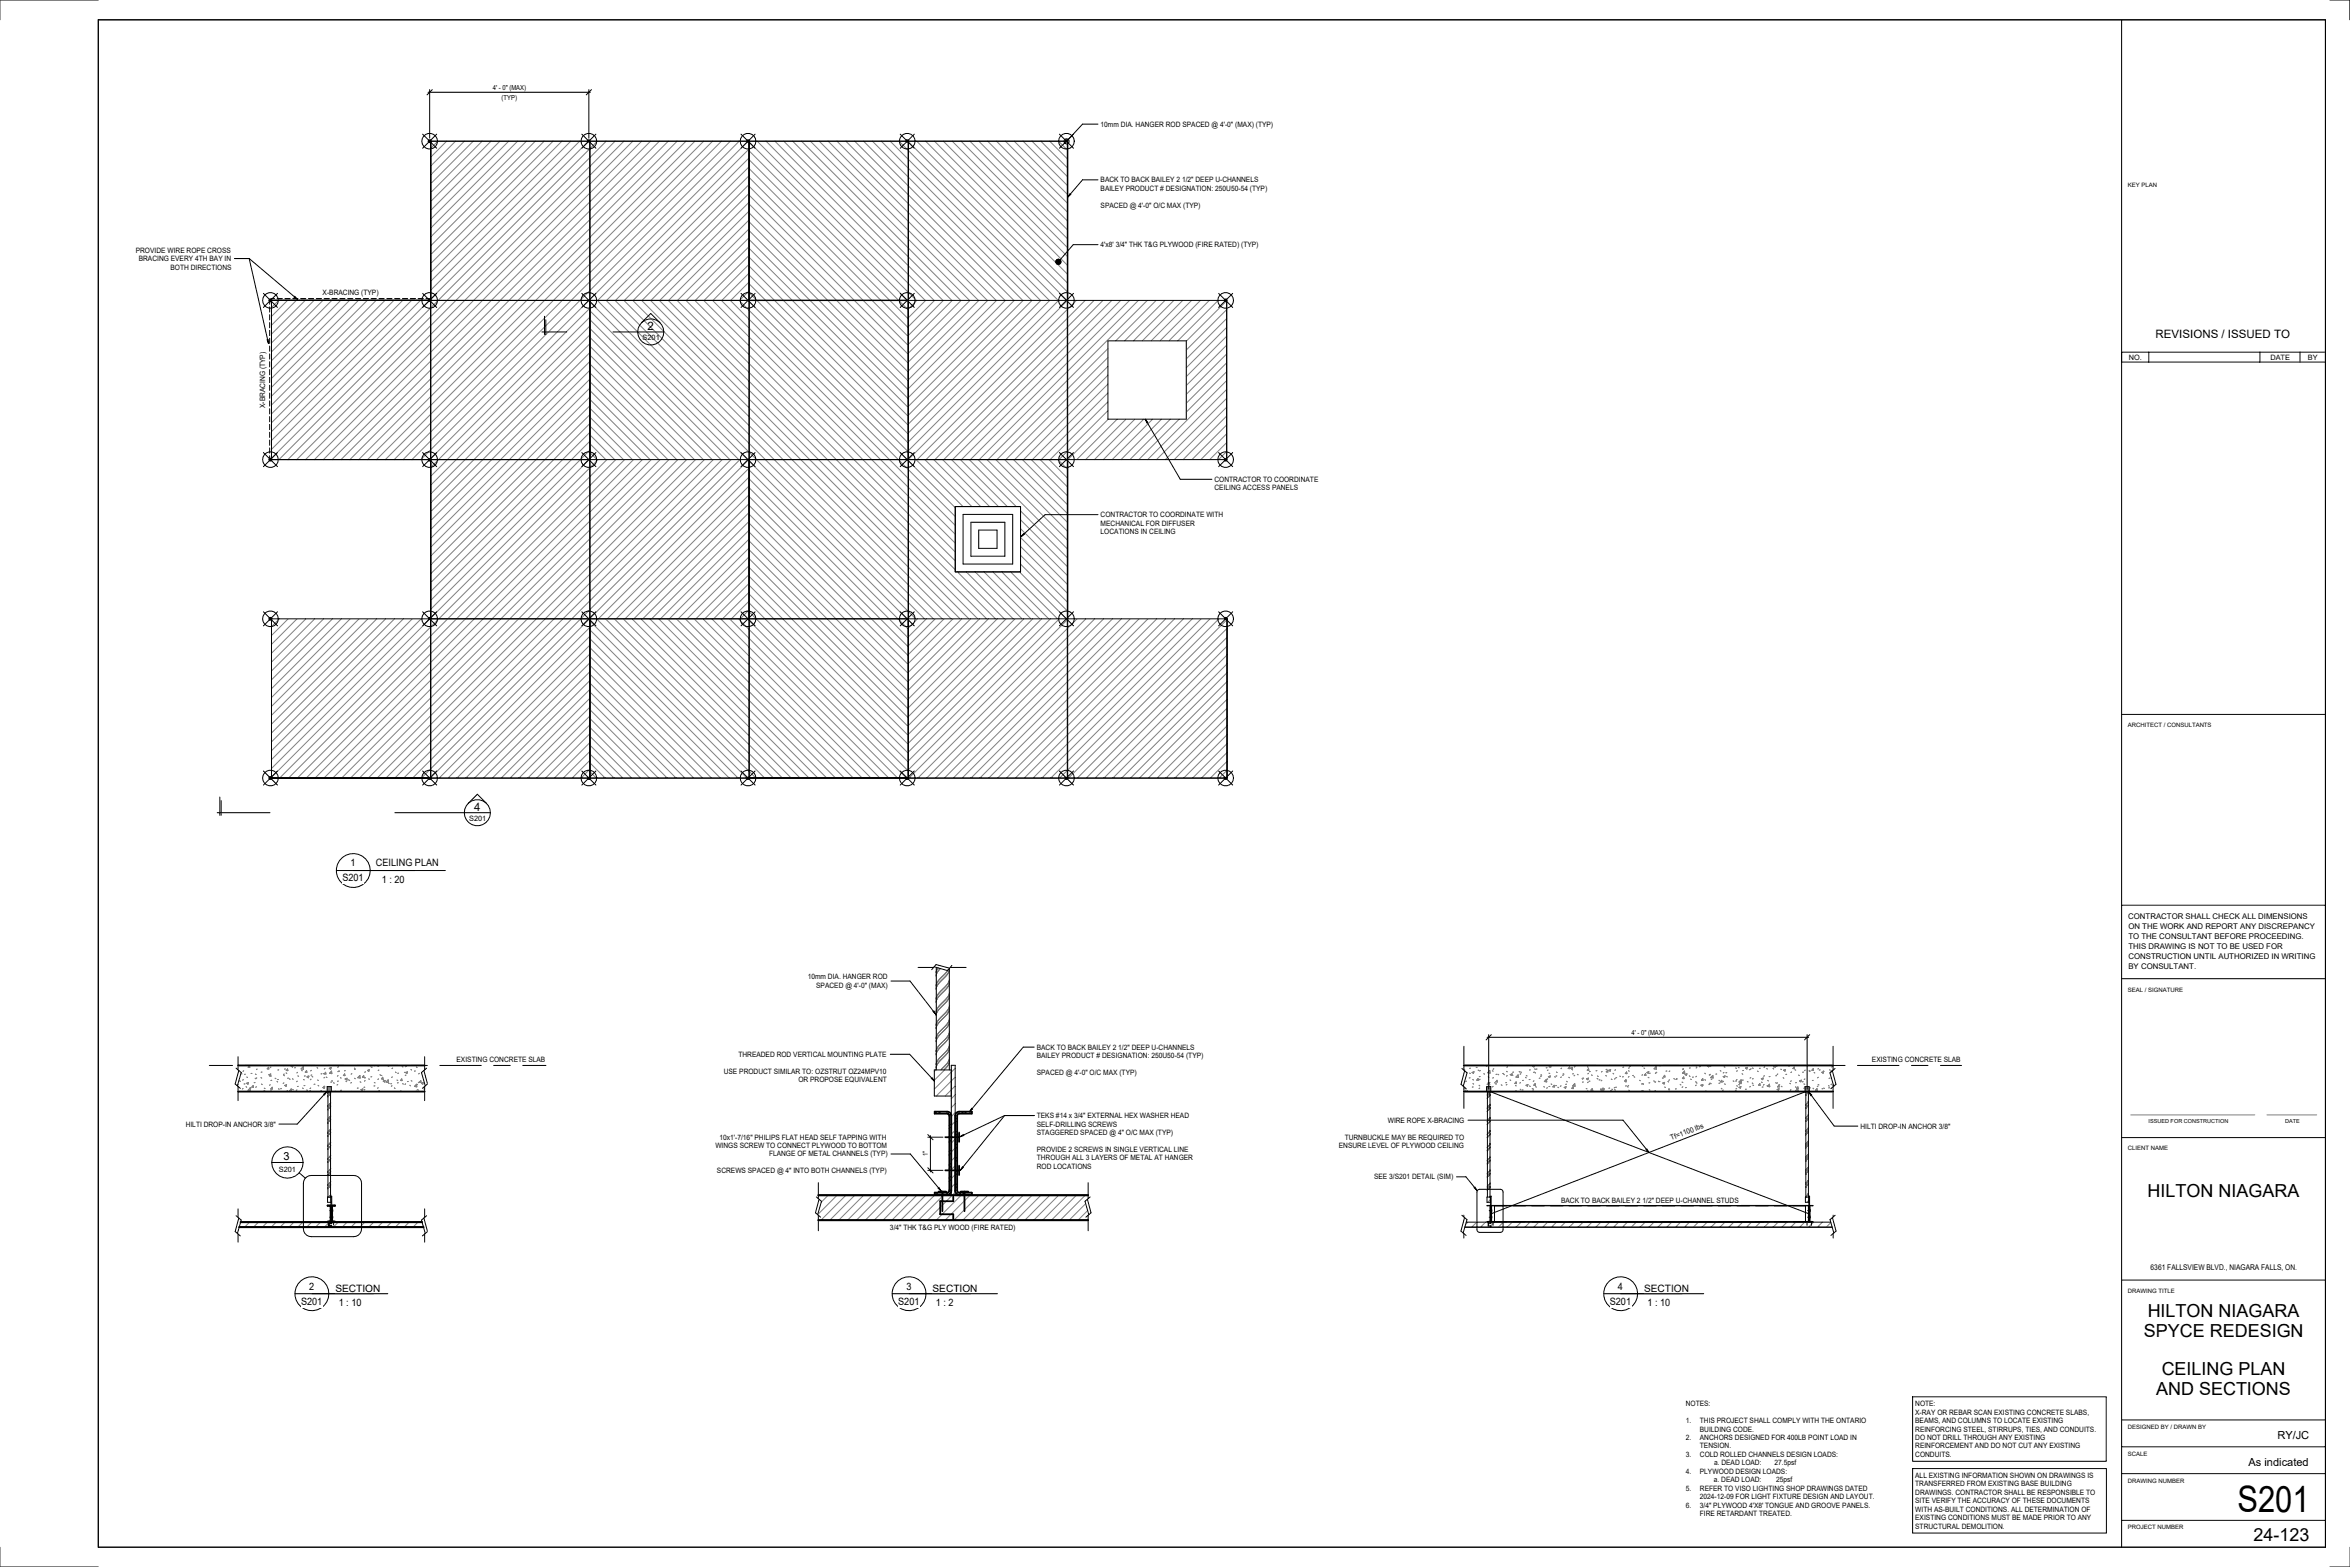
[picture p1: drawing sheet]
<svg xmlns="http://www.w3.org/2000/svg" width="900mm" height="600mm" viewBox="0 0 900 600" stroke-linecap="round" stroke-linejoin="round" font-family="sans-serif">
<defs><g id="words">
<text font-size="13.9" x="856.9" y="579">S201</text>
<g font-size="6.9">
<text x="822.5" y="458.5">HILTON NIAGARA</text>
<text x="822.5" y="504.5">HILTON NIAGARA</text>
<text x="821" y="512.1">SPYCE REDESIGN</text>
<text x="827.8" y="526.5">CEILING PLAN</text>
<text x="825.7" y="534.1">AND SECTIONS</text>
<text x="863" y="590">24-123</text>
</g>
<g font-size="4.4">
<text x="247.9" y="126.4">2</text>
<text x="825.5" y="129.6">REVISIONS / ISSUED TO</text>
<text x="181.5" y="310.5">4</text>
</g>
<g font-size="4.2">
<text x="108.6" y="444.1">3</text>
<text x="872.1" y="551">RY/JC</text>
<text x="861.1" y="561.6">As indicated</text>
</g>
<g font-size="3.9">
<text x="134.3" y="331.7">1</text>
<text x="144" y="331.7">CEILING PLAN</text>
<text x="131.1" y="337.5">S201</text>
<text x="146.2" y="338.2">1 : 20</text>
<text x="118.4" y="493.9">2</text>
<text x="128.4" y="494.6">SECTION</text>
<text x="347.1" y="493.9">3</text>
<text x="357.1" y="494.6">SECTION</text>
<text x="619.6" y="493.9">4</text>
<text x="629.6" y="494.6">SECTION</text>
<text x="115.3" y="499.8">S201</text>
<text x="129.7" y="500.3">1 : 10</text>
<text x="344" y="499.8">S201</text>
<text x="358.4" y="500.3">1 : 2</text>
<text x="616.5" y="499.8">S201</text>
<text x="630.9" y="500.3">1 : 10</text>
</g>
<g font-size="3">
<text x="815" y="351.8">CONTRACTOR SHALL CHECK ALL DIMENSIONS</text>
<text x="815.1" y="355.8">ON THE WORK AND REPORT ANY DISCREPANCY</text>
<text x="815.1" y="359.6">TO THE CONSULTANT BEFORE PROCEEDING.</text>
<text x="815.1" y="363.4">THIS DRAWING IS NOT TO BE USED FOR</text>
<text x="815.1" y="367.2">CONSTRUCTION UNTIL AUTHORIZED IN WRITING</text>
<text x="815.1" y="371.2">BY CONSULTANT.</text>
<text x="823.6" y="486.3">6361 FALLSVIEW BLVD., NIAGARA FALLS, ON.</text>
</g>
<g font-size="2.8">
<text x="421.5" y="48.5">10mm DIA. HANGER ROD SPACED @ 4'-0&quot; (MAX) (TYP)</text>
<text x="421.5" y="69.9">BACK TO BACK BAILEY 2 1/2&quot; DEEP U-CHANNELS</text>
<text x="421.5" y="73.1">BAILEY PRODUCT # DESIGNATION: 250U50-54 (TYP)</text>
<text x="421.5" y="79.6">SPACED @ 4'-0&quot; O/C MAX (TYP)</text>
<text x="421.5" y="94.7">4'x8' 3/4&quot; THK T&amp;G PLYWOOD (FIRE RATED) (TYP)</text>
<text x="52" y="96.7">PROVIDE WIRE ROPE CROSS</text>
<text x="53.1" y="100">BRACING EVERY 4TH BAY IN</text>
<text x="65.3" y="103.2">BOTH DIRECTIONS</text>
<text x="123.5" y="112.9">X-BRACING (TYP)</text>
<text x="246.1" y="130.2">S201</text>
<text x="815.3" y="137.7">NO.</text>
<text x="869.5" y="137.7">DATE</text>
<text x="883.9" y="137.7">BY</text>
<text x="101.6" y="156.3" transform="rotate(-90 101.6 156.3)">X-BRACING (TYP)</text>
<text x="465.1" y="184.5">CONTRACTOR TO COORDINATE</text>
<text x="465.1" y="187.8">CEILING ACCESS PANELS</text>
<text x="421.5" y="198.1">CONTRACTOR TO COORDINATE WITH</text>
<text x="421.5" y="201.3">MECHANICAL FOR DIFFUSER</text>
<text x="421.5" y="204.6">LOCATIONS IN CEILING</text>
<text x="179.7" y="314.3">S201</text>
<text x="309.3" y="375">10mm DIA. HANGER ROD</text>
<text x="312.6" y="378.3">SPACED @ 4'-0&quot; (MAX)</text>
<text x="397.1" y="402">BACK TO BACK BAILEY 2 1/2&quot; DEEP U-CHANNELS</text>
<text x="174.8" y="406.8">EXISTING CONCRETE SLAB</text>
<text x="282.8" y="404.7">THREADED ROD VERTICAL MOUNTING PLATE</text>
<text x="397.1" y="405.2">BAILEY PRODUCT # DESIGNATION: 250U50-54 (TYP)</text>
<text x="716.9" y="406.6">EXISTING CONCRETE SLAB</text>
<text x="277.2" y="411.2">USE PRODUCT SIMILAR TO: OZSTRUT OZ24MPV10</text>
<text x="397.1" y="411.7">SPACED @ 4'-0&quot; O/C MAX (TYP)</text>
<text x="305.8" y="414.5">OR PROPOSE EQUIVALENT</text>
<text x="71.1" y="431.5">HILTI DROP-IN ANCHOR 3/8&quot;</text>
<text x="397.1" y="428.2">TEKS #14 x 3/4&quot; EXTERNAL HEX WASHER HEAD</text>
<text x="397.1" y="431.4">SELF-DRILLING SCREWS</text>
<text x="531.5" y="430">WIRE ROPE X-BRACING</text>
<text x="275.6" y="436.4">10x1'-7/16&quot; PHILIPS FLAT HEAD SELF TAPPING WITH</text>
<text x="397.1" y="434.7">STAGGERED SPACED @ 4&quot; O/C MAX (TYP)</text>
<text x="515" y="436.5">TURNBUCKLE MAY BE REQUIRED TO</text>
<text x="640.2" y="436.6" transform="rotate(-21 640.2 436.6)">Tf=1100 lbs</text>
<text x="712.5" y="432.2">HILTI DROP-IN ANCHOR 3/8&quot;</text>
<text x="274" y="439.6">WINGS SCREW TO CONNECT PLYWOOD TO BOTTOM</text>
<text x="294.5" y="442.9">FLANGE OF METAL CHANNELS (TYP)</text>
<text x="397.1" y="441.2">PROVIDE 2 SCREWS IN SINGLE VERTICAL LINE</text>
<text x="512.7" y="439.7">ENSURE LEVEL OF PLYWOOD CEILING</text>
<text x="106.8" y="448.9">S201</text>
<text x="274.6" y="449.4">SCREWS SPACED @ 4&quot; INTO BOTH CHANNELS (TYP)</text>
<text x="397.1" y="444.4">THROUGH ALL 3 LAYERS OF METAL AT HANGER</text>
<text x="397.1" y="447.6">ROD LOCATIONS</text>
<text x="526.2" y="451.7">SEE 3/S201 DETAIL (SIM)</text>
<text x="597.8" y="460.5">BACK TO BACK BAILEY 2 1/2&quot; DEEP U-CHANNEL STUDS</text>
<text x="340.8" y="470.9">3/4&quot; THK T&amp;G PLY WOOD (FIRE RATED)</text>
<text x="645.6" y="538.5">NOTES:</text>
<text x="733.5" y="538.5">NOTE:</text>
<text x="645.6" y="545">1.</text>
<text x="651" y="545">THIS PROJECT SHALL COMPLY WITH THE ONTARIO</text>
<text x="733.5" y="541.7">X-RAY OR REBAR SCAN EXISTING CONCRETE SLABS,</text>
<text x="733.5" y="545">BEAMS, AND COLUMNS TO LOCATE EXISTING</text>
<text x="645.6" y="551.4">2.</text>
<text x="651" y="548.2">BUILDING CODE.</text>
<text x="651" y="551.4">ANCHORS DESIGNED FOR 400LB POINT LOAD IN</text>
<text x="733.5" y="548.2">REINFORCING STEEL, STIRRUPS, TIES, AND CONDUITS.</text>
<text x="733.5" y="551.4">DO NOT DRILL THROUGH ANY EXISTING</text>
<text x="645.6" y="557.9">3.</text>
<text x="651" y="554.7">TENSION.</text>
<text x="651" y="557.9">COLD ROLLED CHANNELS DESIGN LOADS:</text>
<text x="733.5" y="554.7">REINFORCEMENT AND DO NOT CUT ANY EXISTING</text>
<text x="733.5" y="557.9">CONDUITS.</text>
<text x="656.4" y="561.2">a. DEAD LOAD:</text>
<text x="679.6" y="561.2">27.5psf</text>
<text x="645.6" y="564.4">4.</text>
<text x="651" y="564.4">PLYWOOD DESIGN LOADS:</text>
<text x="656.4" y="567.7">a. DEAD LOAD:</text>
<text x="680.2" y="567.7">25psf</text>
<text x="733.5" y="566">ALL EXISTING INFORMATION SHOWN ON DRAWINGS IS</text>
<text x="733.5" y="569.2">TRANSFERRED FROM EXISTING BASE BUILDING</text>
<text x="645.6" y="570.9">5.</text>
<text x="651" y="570.9">REFER TO VISO LIGHTING SHOP DRAWINGS DATED</text>
<text x="651" y="574.1">2024-12-09 FOR LIGHT FIXTURE DESIGN AND LAYOUT.</text>
<text x="733.5" y="572.5">DRAWINGS. CONTRACTOR SHALL BE RESPONSIBLE TO</text>
<text x="733.5" y="575.7">SITE VERIFY THE ACCURACY OF THESE DOCUMENTS</text>
<text x="645.6" y="577.4">6.</text>
<text x="651" y="577.4">3/4&quot; PLYWOOD 4'X8' TONGUE AND GROOVE PANELS.</text>
<text x="651" y="580.6">FIRE RETARDANT TREATED.</text>
<text x="733.5" y="578.9">WITH AS-BUILT CONDITIONS. ALL DETERMINATION OF</text>
<text x="733.5" y="582.2">EXISTING CONDITIONS MUST BE MADE PRIOR TO ANY</text>
<text x="733.5" y="585.4">STRUCTURAL DEMOLITION.</text>
</g>
<g font-size="2.6">
<text x="188.7" y="34.3">4' - 0&quot; (MAX)</text>
<text x="192.1" y="38.1">(TYP)</text>
<text x="624.8" y="396.2">4' - 0&quot; (MAX)</text>
<text x="355.3" y="442.8" transform="rotate(-90 355.3 442.8)">1&quot;</text>
</g>
<g font-size="2.3">
<text x="814.9" y="71.6">KEY PLAN</text>
<text x="814.9" y="278.5">ARCHITECT / CONSULTANTS</text>
<text x="814.9" y="379.7">SEAL / SIGNATURE</text>
<text x="814.9" y="440.6">CLIENT NAME</text>
<text x="814.9" y="495.1">DRAWING TITLE</text>
<text x="814.9" y="547.3">DESIGNED BY / DRAWN BY</text>
<text x="814.9" y="557.6">SCALE</text>
<text x="814.9" y="567.9">DRAWING NUMBER</text>
<text x="814.9" y="585.4">PROJECT NUMBER</text>
</g>
<g font-size="2.1">
<text x="822.8" y="429.9">ISSUED FOR CONSTRUCTION</text>
<text x="875.1" y="429.9">DATE</text>
</g>
</g></defs>
<g fill="none" stroke="#000" stroke-width=".38">
<path d="M161.8 51.4l5.4 5.4M164.9 54.1v244M165 54.1v244M167.2 51.4l-5.4 5.4M222.8 51.4l5.4 5.4M225.8 54.1v244M226 54.1v244M228.2 51.4l-5.4 5.4M283.8 51.4l5.4 5.4M286.9 54.1l-.1 243.8M287 54.1v244M289.2 51.4l-5.4 5.4"/>
<path d="M344.7 51.4l5.4 5.4M347.8 54.1v244M347.9 54.1v244M350.1 51.4l-5.4 5.4M405.7 51.4l5.4 5.4M408.7 54.1v244M408.9 54.1v244M411.1 51.4l-5.4 5.4M100.9 112.3l5.4 5.4M103.3 115.1v1.4M103.3 117.5v2M103.7 114.3h1.4"/>
<path d="M104 115h365.8v61h-365.8zM106.1 114.3h2M106.3 112.3l-5.4 5.4M109.1 114.3h2M112.1 114.3h2M115.1 114.3h2M118.1 114.3h2M121.1 114.3h2M124.1 114.3h2M127.1 114.3h2M130.1 114.3h2M133.1 114.3h2"/>
<path d="M136.1 114.3h2M139.1 114.3h2M142.1 114.3h2M145.1 114.3h2M148.1 114.3h2M151.1 114.3h2M154.1 114.3h2M157.1 114.3h2M160.1 114.3h2M161.8 112.3l5.4 5.4M163.1 114.3h1.4M164.9 115v-60.9h243.9v60.9"/>
<path d="M167.2 112.3l-5.4 5.4M222.8 112.3l5.4 5.4M228.2 112.3l-5.4 5.4M283.8 112.3l5.4 5.4M289.2 112.3l-5.4 5.4M344.7 112.3l5.4 5.4M347.8 115v61M350.1 112.3l-5.4 5.4M405.7 112.3l5.4 5.4M411.1 112.3l-5.4 5.4M466.7 112.3l5.4 5.4M472.1 112.3l-5.4 5.4"/>
<path d="M103.3 120.5v2M103.3 123.5v2M103.3 126.5v2M103.3 129.5v2M103.3 132.5v2M103.3 135.5v2M103.3 138.5v2M424.3 130.5h30v30h-30zM103.3 141.5v2M103.3 144.5v2M103.3 147.5v2M103.3 150.5v2"/>
<path d="M103.3 153.5v2M103.3 156.5v2M103.3 159.5v2M100.9 173.3l5.4 5.4M103.3 162.5v2M103.3 165.5v2M103.3 168.5v2M103.3 171.5v2M103.3 174.5v1.4M106.3 173.3l-5.4 5.4M161.8 173.3l5.4 5.4M164.9 176v61"/>
<path d="M167.2 173.3l-5.4 5.4M222.8 173.3l5.4 5.4M228.2 173.3l-5.4 5.4M283.8 173.3l5.4 5.4M289.2 173.3l-5.4 5.4M344.7 173.3l5.4 5.4M350.1 173.3l-5.4 5.4M405.7 173.3l5.4 5.4M408.8 176v61M411.1 173.3l-5.4 5.4M466.7 173.3l5.4 5.4M472.1 173.3l-5.4 5.4"/>
<path d="M365.8 194h25v25h-25zM368.8 197h19v19h-19zM371.8 200h13v13h-13zM374.8 203h7v7h-7zM100.9 234.3l5.4 5.4M106.3 234.3l-5.4 5.4M161.8 234.3l5.4 5.4M167.2 234.3l-5.4 5.4M222.8 234.3l5.4 5.4M228.2 234.3l-5.4 5.4M283.8 234.3l5.4 5.4M289.2 234.3l-5.4 5.4"/>
<path d="M344.7 234.3l5.4 5.4M347.8 237v60.9M350.1 234.3l-5.4 5.4M405.7 234.3l5.4 5.4M411.1 234.3l-5.4 5.4M466.7 234.3l5.4 5.4M469.8 237v60.9M470 237.1l-.2 .3M472.1 234.3l-5.4 5.4M470 240.5l-.2 .3M470 243.9l-.2 .3M470 247.3l-.2 .3"/>
<path d="M470 250.7l-.2 .3M470 254.1l-.2 .3M470 257.5l-.2 .2M470 260.9l-.2 .2M470 264.3l-.2 .2M470 267.7l-.2 .2M470 271.1l-.2 .2M470 274.5l-.2 .2M470 277.9l-.2 .2M100.9 295.2l5.4 5.4M103.6 297.9h366.4v-60.9h-366v60.9M106.3 295.2l-5.4 5.4"/>
<path d="M161.8 295.2l5.4 5.4M167.2 295.2l-5.4 5.4M222.8 295.2l5.4 5.4M228.2 295.2l-5.4 5.4M283.8 295.2l5.4 5.4M289.2 295.2l-5.4 5.4M344.7 295.2l5.4 5.4M350.1 295.2l-5.4 5.4M405.7 295.2l5.4 5.4M411.1 295.2l-5.4 5.4M466.7 295.2l5.4 5.4M470 281.3l-.2 .2"/>
<path d="M470 284.7l-.2 .2M470 288l-.2 .3M470 291.4l-.2 .3M470 294.8l-.2 .3M472.1 295.2l-5.4 5.4"/>
<circle cx="164.5" cy="54.1" r="3"/>
<circle cx="225.5" cy="54.1" r="3"/>
<circle cx="286.5" cy="54.1" r="3"/>
<circle cx="347.4" cy="54.1" r="3"/>
<circle cx="408.4" cy="54.1" r="3"/>
<circle cx="103.6" cy="115" r="3"/>
<circle cx="164.5" cy="115" r="3"/>
<circle cx="225.5" cy="115" r="3"/>
<circle cx="286.5" cy="115" r="3"/>
<circle cx="347.4" cy="115" r="3"/>
<circle cx="408.4" cy="115" r="3"/>
<circle cx="469.4" cy="115" r="3"/>
<circle cx="103.6" cy="176" r="3"/>
<circle cx="164.5" cy="176" r="3"/>
<circle cx="225.5" cy="176" r="3"/>
<circle cx="286.5" cy="176" r="3"/>
<circle cx="347.4" cy="176" r="3"/>
<circle cx="408.4" cy="176" r="3"/>
<circle cx="469.4" cy="176" r="3"/>
<circle cx="103.6" cy="237" r="3"/>
<circle cx="164.5" cy="237" r="3"/>
<circle cx="225.5" cy="237" r="3"/>
<circle cx="286.5" cy="237" r="3"/>
<circle cx="347.4" cy="237" r="3"/>
<circle cx="408.4" cy="237" r="3"/>
<circle cx="469.4" cy="237" r="3"/>
<circle cx="103.6" cy="297.9" r="3"/>
<circle cx="164.5" cy="297.9" r="3"/>
<circle cx="225.5" cy="297.9" r="3"/>
<circle cx="286.5" cy="297.9" r="3"/>
<circle cx="347.4" cy="297.9" r="3"/>
<circle cx="408.4" cy="297.9" r="3"/>
<circle cx="469.4" cy="297.9" r="3"/>
</g>
<g fill="none" stroke="#808080" stroke-width=".38">
<path d="M167.7 54.1l-2.8 2.7M171.1 54.1l-6.2 6.1M174.5 54.1l-9.6 9.5M177.8 54.1l-12.9 12.9M181.2 54.1l-16.3 16.3M184.6 54.1l-19.7 19.7M188 54.1l-23.1 23.1M191.4 54.1l-26.5 26.5M194.8 54.1l-29.9 29.9M198.2 54.1l-33.3 33.2M201.6 54.1l-36.7 36.6M205 54.1l-40.1 40"/>
<path d="M208.4 54.1l-43.5 43.4M211.8 54.1l-46.9 46.8M215.2 54.1l-50.3 50.2M218.6 54.1l-53.7 53.6M222 54.1l-57.1 57M225.4 54.1l-60.5 60.4M228.8 54.1l-122 121.9M232.2 54.1l-122 121.9M235.6 54.1l-122 121.9M239 54.1l-122 121.9M242.3 54.1l-121.9 121.9M245.7 54.1l-121.9 121.9"/>
<path d="M249.1 54.1l-121.9 121.9M252.5 54.1l-121.9 121.9M255.9 54.1l-121.9 121.9M259.3 54.1l-121.9 121.9M262.7 54.1l-121.9 121.9M266.1 54.1l-121.9 121.9M269.5 54.1l-121.9 121.9M272.9 54.1l-121.9 121.9M276.3 54.1l-121.9 121.9M279.7 54.1l-121.9 121.9M283.1 54.1l-122 121.9M286.5 54.1l-122 121.9"/>
<path d="M286.9 57.8l60.9 60.9M286.9 54.4l60.9 60.9M286.9 57.1l-58 57.9M290 54.1l60.9 60.9M293.4 54.1l60.9 60.9M296.8 54.1l60.9 60.9M300.2 54.1l60.9 60.9M303.6 54.1l60.9 60.9M307 54.1l60.9 60.9M310.3 54.1l61 60.9M313.7 54.1l61 60.9M317.1 54.1l61 60.9"/>
<path d="M320.5 54.1l61 60.9M323.9 54.1l61 60.9M327.3 54.1l61 60.9M330.7 54.1l61 60.9M334.1 54.1l61 60.9M337.5 54.1l61 60.9M340.9 54.1l61 60.9M344.3 54.1l61 60.9M347.7 54.1l61 60.9M351.1 54.1l57.7 57.7M354.5 54.1l54.3 54.3M357.9 54.1l50.9 50.9"/>
<path d="M361.3 54.1l47.5 47.5M364.7 54.1l44.1 44.1M368.1 54.1l40.7 40.7M371.5 54.1l37.3 37.3M374.8 54.1l34 33.9M378.2 54.1l30.6 30.5M381.6 54.1l27.2 27.2M385 54.1l23.8 23.8M388.4 54.1l20.4 20.4M391.8 54.1l17 17M395.2 54.1l13.6 13.6M398.6 54.1l10.2 10.2"/>
<path d="M402 54.1l6.8 6.8M405.4 54.1l3.4 3.4M408.8 54.1h.1M286.9 78.1l60.9 61M286.9 74.7l60.9 61M286.9 71.3l60.9 61M286.9 67.9l60.9 61M286.9 64.5l60.9 61M286.9 61.2l60.9 60.9M286.9 60.5l-54.6 54.5M286.9 63.9l-51.2 51.1M286.9 67.3l-47.8 47.7"/>
<path d="M286.9 70.6l-44.4 44.4M286.9 74l-41 41M286.9 77.4l-37.6 37.6M286.9 98.5l60.9 61M286.9 95.1l60.9 61M286.9 91.7l60.9 61M286.9 88.3l60.9 61M286.9 84.9l60.9 61M286.9 81.5l60.9 61M286.9 80.8l-34.2 34.2M286.9 84.2l-30.8 30.8M286.9 87.6l-27.4 27.4"/>
<path d="M286.9 91l-24.1 24M286.9 94.4l-20.7 20.6M286.9 97.8l-17.3 17.2M106.7 115l-2.7 2.8M110.1 115l-6.1 6.2M113.5 115l-9.5 9.6M116.9 115l-12.9 13M120.3 115l-16.3 16.3M123.7 115l-19.7 19.7M127.1 115l-23.1 23.1M130.5 115l-26.5 26.5M133.9 115l-29.9 29.9"/>
<path d="M137.2 115l-33.2 33.3M140.6 115l-36.6 36.7M144 115l-40 40.1M147.4 115l-43.4 43.5M150.8 115l-46.8 46.9M154.2 115l-50.2 50.3M157.6 115l-53.6 53.7M161 115l-57 57.1M164.4 115l-60.4 60.5M225.9 119l57 57M225.9 115.6l60.4 60.4M225.9 118l-61 61"/>
<path d="M228.7 115l122 122M232.1 115l122 122M235.5 115l122 122M238.9 115l122 122M242.3 115l122 122M245.7 115l122 122M249.1 115l121.9 122M252.5 115l121.9 122M255.9 115l121.9 122M259.3 115l121.9 122M262.7 115l103.1 103.2M266.1 115l99.7 99.8"/>
<path d="M269.5 115l96.3 96.4M272.9 115l92.9 93M276.3 115l89.5 89.6M279.7 115l86.1 86.2M283.1 115l82.7 82.8M286.5 115l79.3 79.4M286.9 112.1l60.9 60.9M286.9 108.7l60.9 60.9M286.9 105.3l60.9 60.9M286.9 101.9l60.9 61M286.9 101.2l-13.9 13.8M286.9 104.6l-10.5 10.4"/>
<path d="M286.9 108l-7.1 7M286.9 111.4l-3.7 3.6M286.9 114.8l-.3 .2M351.1 115l-3.3 3.3M354.5 115l-6.7 6.7M357.9 115l-10.1 10.1M361.3 115l-13.5 13.5M364.7 115l-16.9 16.9M368.1 115l-20.3 20.3M371.5 115l-23.7 23.7M374.9 115l-27.1 27.1M378.3 115l-30.5 30.5"/>
<path d="M381.7 115l-33.9 33.9M385.1 115l-37.3 37.2M388.4 115l-40.6 40.6M391.8 115l-44 44M395.2 115l-47.4 47.4M398.6 115l-50.8 50.8M402 115l-54.2 54.2M405.4 115l-57.6 57.6M408.8 115l-61 61M412.2 115l-61 61M415.6 115l-61 61M419 115l-61 61"/>
<path d="M422.4 115l-61 61M425.8 115l-61 61M429.2 115l-61 61M432.6 115l-61 61M436 115l-61 61M439.4 115l-61 61M442.8 115l-15.5 15.5M446.2 115l-15.5 15.5M449.5 115l-15.4 15.5M452.9 115l-15.4 15.5M456.3 115l-15.4 15.5M459.7 115l-15.5 15.5"/>
<path d="M463.1 115l-15.5 15.5M466.5 115l-15.5 15.5M469.8 115.2l-15.5 15.5M469.8 118.6l-15.5 15.5M225.9 139.4l36.7 36.6M225.9 136l40.1 40M225.9 132.6l43.4 43.4M225.9 129.2l46.8 46.8M225.9 125.8l50.2 50.2M225.9 122.4l53.6 53.6M225.9 128.2l-61 61M225.9 131.6l-61 61"/>
<path d="M225.9 135l-61 61M225.9 138.4l-61 61M225.9 121.4l-61 61M225.9 124.8l-61 61M424.3 133.5l-42.5 42.5M424.3 136.9l-39.1 39.1M469.8 122l-15.5 15.4M469.8 125.4l-15.5 15.4M469.8 128.8l-15.5 15.4M469.8 132.1l-15.5 15.5M469.8 135.5l-15.5 15.5M469.8 138.9l-15.5 15.5"/>
<path d="M225.9 159.7l16.3 16.3M225.9 156.3l19.7 19.7M225.9 152.9l23.1 23.1M225.9 149.5l26.5 26.5M225.9 146.1l29.9 29.9M225.9 142.8l33.3 33.2M225.9 141.8l-61 61M225.9 145.2l-61 61M225.9 148.6l-61 61M225.9 152l-61 60.9M225.9 155.4l-61 60.9M225.9 158.8l-61 60.9"/>
<path d="M424.3 140.3l-35.7 35.7M424.3 143.7l-32.3 32.3M424.3 147.1l-28.9 28.9M424.3 150.5l-25.5 25.5M424.3 153.9l-22.1 22.1M424.3 157.3l-18.7 18.7M469.8 142.3l-15.5 15.5M469.8 145.7l-30.3 30.3M469.8 149.1l-26.9 26.9M469.8 152.5l-23.5 23.5M469.8 155.9l-20.1 20.1M469.8 159.3l-16.7 16.7"/>
<path d="M225.9 173.3l2.7 2.7M225.9 169.9l6.1 6.1M225.9 166.5l9.5 9.5M225.9 163.1l12.9 12.9M225.9 162.2l-61 60.9M225.9 165.6l-61 60.9M225.9 175.7l-61 61M225.9 169l-61 60.9M225.9 172.3l-61 61M229 176l-121.9 121.9M232.4 176l-121.9 121.9M235.8 176l-121.9 121.9"/>
<path d="M239.2 176l-121.9 121.9M242.6 176l-121.9 121.9M246 176l-121.9 121.9M249.4 176l-121.9 121.9M252.8 176l-121.9 121.9M256.2 176l-121.9 121.9M259.6 176l-121.9 121.9M263 176l-122 121.9M266.4 176l-122 121.9M269.8 176l-122 121.9M273.2 176l-122 121.9M276.6 176l-122 121.9"/>
<path d="M280 176l-122 121.9M283.3 176l-121.9 121.9M286.7 176l-121.9 121.9M286.9 180l60.9 60.9M286.9 176.6l60.9 60.9M286.9 179.3l-57.7 57.7M350.8 176l18 18M354.2 176l18 18M357.6 176l18 18M361 176l18 18M364.4 176l18 18M367.8 176l18 18"/>
<path d="M371.2 176l18 18M374.6 176l34.2 34.2M378 176l30.8 30.8M381.4 176l27.4 27.5M384.8 176l24 24.1M388.2 176l20.6 20.7M391.6 176l17.2 17.3M394.9 176l13.9 13.9M398.3 176l10.5 10.5M401.7 176l7.1 7.1M405.1 176l3.7 3.7M408.5 176l.3 .3"/>
<path d="M424.4 160.5l-15.5 15.5M427.8 160.5l-15.5 15.5M431.2 160.5l-15.5 15.5M434.6 160.5l-15.5 15.5M438 160.5l-15.5 15.5M441.4 160.5l-15.5 15.5M444.8 160.5l-15.5 15.5M448.2 160.5l-15.5 15.5M451.6 160.5l-15.5 15.5M469.8 162.7l-13.3 13.3M469.8 166.1l-9.9 9.9M469.8 169.5l-6.5 6.5"/>
<path d="M469.8 172.9l-3.1 3.1M286.9 196.9l60.9 61M286.9 193.5l60.9 61M286.9 190.1l60.9 61M286.9 186.7l60.9 61M286.9 183.4l60.9 60.9M286.9 182.7l-54.3 54.3M286.9 186.1l-50.9 50.9M286.9 189.5l-47.5 47.5M286.9 192.8l-44.2 44.2M286.9 196.2l-40.8 40.8M286.9 199.6l-37.4 37.4"/>
<path d="M390.8 199l18 18M390.8 195.7l18 17.9M286.9 217.3l60.9 61M286.9 213.9l60.9 61M286.9 210.5l60.9 61M286.9 207.1l60.9 61M286.9 203.7l60.9 61M286.9 200.3l60.9 61M286.9 213.2l-23.8 23.8M286.9 216.6l-20.4 20.4M286.9 203l-34 34M286.9 206.4l-30.6 30.6"/>
<path d="M286.9 209.8l-27.2 27.2M366.6 219l18 18M370 219l18 18M373.4 219l18 18M376.8 219l18 18M380.2 219l18 18M383.6 219l18 18M387 219l18 18M390.4 219l18 18M390.8 216l18 18M390.8 212.6l18 18M390.8 209.2l18 18"/>
<path d="M390.8 205.8l18 18M390.8 202.4l18 18M107 237l-3 3M110.4 237l-6.4 6.4M113.8 237l-9.8 9.8M117.1 237l-13.1 13.2M120.5 237l-16.5 16.5M123.9 237l-19.9 19.9M127.3 237l-23.3 23.3M130.7 237l-26.7 26.7M134.1 237l-30.1 30.1M137.5 237l-33.5 33.5"/>
<path d="M140.9 237l-36.9 36.9M144.3 237l-40.3 40.3M147.7 237l-43.7 43.7M151.1 237l-47.1 47.1M154.5 237l-50.5 50.5M157.9 237l-53.9 53.9M161.3 237l-57.3 57.3M164.7 237l-60.7 60.7M225.9 237.8l60.2 60.1M228.5 237l60.9 60.9M231.9 237l60.9 60.9M235.3 237l60.9 60.9"/>
<path d="M238.7 237l60.9 60.9M242.1 237l60.9 60.9M245.5 237l60.9 60.9M248.8 237l61 60.9M252.2 237l61 60.9M255.6 237l61 60.9M259 237l61 60.9M262.4 237l61 60.9M265.8 237l61 60.9M269.2 237l61 60.9M272.6 237l61 60.9M276 237l61 60.9"/>
<path d="M279.4 237l61 60.9M282.8 237l61 60.9M286.2 237l61 60.9M286.9 234.3l60.9 60.9M286.9 230.9l60.9 60.9M286.9 227.5l60.9 61M286.9 224.1l60.9 61M286.9 220.7l60.9 61M286.9 220l-17 17M286.9 223.4l-13.6 13.6M286.9 226.8l-10.2 10.2M286.9 230.2l-6.8 6.8"/>
<path d="M286.9 233.6l-3.4 3.4M348 237l-.2 .1M351.4 237l-3.6 3.5M354.8 237l-7 6.9M358.2 237l-10.4 10.3M361.6 237l-13.8 13.7M365 237l-17.2 17.1M368.3 237l-20.5 20.5M371.7 237l-23.9 23.9M375.1 237l-27.3 27.3M378.5 237l-30.7 30.7M381.9 237l-34.1 34.1"/>
<path d="M385.3 237l-37.5 37.5M388.7 237l-40.9 40.8M392.1 237l-44.3 44.2M395.5 237l-47.7 47.6M398.9 237l-51.1 51M402.3 237l-54.5 54.4M405.7 237l-57.9 57.8M409.1 237l-61 60.9M412.5 237l-61 60.9M415.9 237l-61 60.9M419.3 237l-61 60.9M422.7 237l-61 60.9"/>
<path d="M426.1 237l-61 60.9M429.4 237l-60.9 60.9M432.8 237l-60.9 60.9M436.2 237l-60.9 60.9M439.6 237l-60.9 60.9M443 237l-60.9 60.9M446.4 237l-60.9 60.9M449.8 237l-61 60.9M453.2 237l-61 60.9M456.6 237l-61 60.9M460 237l-61 60.9M463.4 237l-61 60.9"/>
<path d="M466.8 237l-61 60.9M469.8 237.4l-60.6 60.5M225.9 258.2l39.8 39.7M225.9 254.8l43.2 43.1M225.9 251.4l46.6 46.5M225.9 248l50 49.9M225.9 244.6l53.4 53.3M225.9 241.2l56.8 56.7M225.9 240.2l-57.7 57.7M225.9 243.6l-54.3 54.3M225.9 247l-50.9 50.9M225.9 250.4l-47.5 47.5"/>
<path d="M225.9 253.8l-44.1 44.1M225.9 257.2l-40.7 40.7M469.8 240.8l-57.2 57.1M469.8 244.2l-53.8 53.7M469.8 247.6l-50.4 50.3M469.8 251l-47 46.9M469.8 254.4l-43.6 43.5M469.8 257.7l-40.2 40.2M225.9 278.5l19.4 19.4M225.9 275.1l22.8 22.8M225.9 271.7l26.2 26.2M225.9 268.4l29.6 29.5"/>
<path d="M225.9 265l33 32.9M225.9 261.6l36.4 36.3M225.9 260.6l-37.3 37.3M225.9 264l-33.9 33.9M225.9 267.4l-30.5 30.5M225.9 270.8l-27.1 27.1M225.9 274.2l-23.8 23.7M225.9 277.6l-20.4 20.3M469.8 261.1l-36.8 36.8M469.8 264.5l-33.4 33.4M469.8 267.9l-30 30M469.8 271.3l-26.6 26.6"/>
<path d="M469.8 274.7l-23.2 23.2M469.8 278.1l-19.9 19.8M225.9 295.5l2.4 2.4M225.9 292.1l5.8 5.8M225.9 288.7l9.2 9.2M225.9 285.3l12.6 12.6M225.9 281.9l16 16M225.9 281l-17 16.9M225.9 284.4l-13.6 13.5M225.9 287.8l-10.2 10.1M225.9 291.2l-6.8 6.7M225.9 294.6l-3.4 3.3"/>
<path d="M469.8 281.5l-16.5 16.4M469.8 284.9l-13.1 13M469.8 288.3l-9.7 9.6M469.8 291.7l-6.3 6.2M469.8 295.1l-2.9 2.8"/>
</g>
<g fill="none" stroke="#000" stroke-width="1">
<path d="M164.4 53.9h.3v.4l-.4-.2zM225.3 54.1l.1-.2 .4 .2M286.2 54.1l.2-.2 .3 .2M347.2 54.1l.1-.2 .4 .2M408.2 54.1l.1-.2 .4 .2M103.4 114.8l.4 .2-.1 .3-.4-.3zM164.3 115l.1-.2 .4 .2M469.1 115l.2-.2 .3 .2M103.4 175.8h.3v.4l-.4-.2zM164.3 176l.1 .2 .4-.2M469.1 176l.2 .2 .3-.2M103.4 236.8l.4 .2-.1 .2-.4-.2z"/>
<path d="M164.3 237l.1-.2 .4 .2M469.1 237l.2-.2 .3 .2M103.4 297.7h.3v.5l-.4-.3zM164.3 297.9l.1 .3 .4-.3M225.3 297.9l.1 .3 .4-.3M286.2 297.9l.2 .3 .3-.3M347.2 297.9l.1 .3 .4-.3M408.2 297.9l.1 .3 .4-.3M469.1 297.9l.2 .3 .3-.3"/>
</g>
<path d="M103.7 114.9h60.8M286.5 115h60.7M103.5 297.9h61.1M286.5 297.9h60.7" fill="none" stroke="#000" stroke-width=".5"/>
<g fill="#fff">
<path d="M91.2 408h71.4v1.7l-1.2 1 1.1 4 .1 3.3h-35.7v-1.9h-1.6v1.9h-34.1v-3.3l1.2-4-1.2-1z"/>
<path d="M127.1 461.7l1.2-.1-1.1 .3v5.8l1.1 .3h-1l-.3-.3z"/>
<path d="M125.5 461.6h.9l.3 .3v5.8l-.3 .3-.9-.2 1.1-.1v-5.8z"/>
<path d="M126.7 458.1h.3v9.9h-.3z"/>
<path d="M125.4 458.4h1.3v2h-1.3z"/>
<path d="M92.1 468h69.5l.6 1.9h-70.6z"/>
</g>
<path d="M125.3 416.1h1.6v1.9h-1.6z" fill="#808080"/>
<g fill="none" stroke="#808080" stroke-width=".38">
<path d="M91.3 415.4h-.1M91.8 413.9l.2 .2M92.4 411.1l.3 .2M92.4 408l.1 .1M93.1 416.8l-.3 .2M93.2 413.4l-.3 .2M93.3 410l-.2 .3M93.8 415.1h-.3M93.9 411.4h-.3M94.2 416.1l.3 .3M94.4 414.8l.7-.2-.2 .6zM94.5 412.4l.3 .2"/>
<path d="M95.5 408.1l.2 .6h-.6zM95.8 416.7l.1 1-.9-.2zM95.8 416.5l.3 .2M96.5 411.1h-.3M97 415.7l.1 .7-.6-.1zM97.7 414.6h-.4M97.7 412.9l.3 .2M97.8 411.3l.3 .2M98.2 416.2l-.3 .2M98.3 412.8l-.2 .2M98.5 409.4l-.3 .2M99.9 412.7l.3 .2"/>
<path d="M100.2 415.1l.2 .3M100.3 410.5l-.3 .1M101.2 416.7l.3 .2M101.4 417.7l-.3 .1M102.8 408.7l.1 .7-.6-.1zM103 411.6l.7-.3-.2 .6zM103.2 411.5l.3 .2M103.5 415.4l-.3 .2M103.6 412l-.3 .2M103.7 411.9l.2 .2M103.7 408.6l-.2 .2M104 417.4h-.4"/>
<path d="M104.1 413.7l-.4 .1M104.2 416.4l.2 .6-.6-.1zM105.4 412.9l.3 .2M106.1 414.1l.2 .2M106.6 413.4h-.3M106.6 416.9l.3 .2M106.8 409.7h-.4M107.8 416.9h-.3M108.7 411.8l.2 .2M108.7 414.7l-.3 .2M108.8 411.3l-.2 .2M108.8 408l-.1 .1"/>
<path d="M109 415.7l.8-.3-.3 .6zM109.3 409.4h-.3M109.6 410.9l.2 .2M110 417.7l.2 .2M110.1 409.4l.1 .6-.6-.1zM110.5 412.9h-.4M110.8 413.1l.3 .2M111.5 408.3l.7-.3-.2 .6zM111.5 417l.1 .6h-.6zM112 413.1l.3 .2M112.1 417.2l.2 .1M113.1 408.9h-.3"/>
<path d="M113.7 417.4l-.3 .2M113.8 414l-.2 .2M114 410.7l-.3 .2M114.1 412l.3 .2M114.2 416l-.3 .1M115.5 409.8l.3 .3M115.9 416.6l.2 .3M116.1 408.5l.1 1-.9-.2zM116.2 413.4l.3 .1M116.8 415.7h-.4M116.9 412l-.3 .1M117.4 410l.1 .6h-.6z"/>
<path d="M117.5 417.4l.3 .2M117.6 412.4l.7-.3-.2 .6zM117.9 412.1l.3 .2M118.5 418l.3-.4 .1 .4M119 416.7l-.3 .2M119.1 413.3l-.3 .2M119.2 409.9l-.2 .2M119.4 411.7h-.3M119.5 412.2l.3 .2M119.6 408l-.4 .1M120.6 415.2h-.3M121.4 408.8l.3 .3"/>
<path d="M121.6 413.6l.3 .2M121.8 415.6l.3 .3M122.9 417.6l.3 .2M123.3 411.2h-.3M123.6 416.5l.8-.3-.3 .6zM123.9 411.1l.2 .2M124.2 415.9l-.3 .2M124.3 412.6l-.2 .2M124.5 409.2l-.3 .2M124.7 410.6l.1 .7-.6-.1zM124.9 412.5l.3 .1M126.1 409.1l.7-.3-.2 .6z"/>
<path d="M127 410.2l.1 .9-.9-.1zM127 414.3l-.3 .1M127.1 413.8l.3 .2M127.6 408h.1M127.7 414.6l.3 .2M128.3 417.9l.3 .1M129.3 415.3l-.2 .2M129.5 411.9l-.3 .2M129.6 414l-.4 .1M129.6 408.5l-.3 .2M129.7 410.3l-.3 .1M129.8 410l.2 .3"/>
<path d="M130.4 412.7l.2 .2M130.7 417.5l-.3 .1M132 411.3l.1 .6h-.6zM132.2 413.2l.7-.3-.2 .6zM132.2 410h-.3M132.5 414.1l.3 .1M133.4 413.5h-.3M133.7 413.6l.2 .2M134.5 417.9l-.1 .1M134.6 414.5l-.2 .2M134.7 411.1l-.2 .2M135.7 409l.3 .2"/>
<path d="M135.8 412.9l.3 .2M136.1 409.5h-.3M137.2 416.7h-.4M137.8 411.9l.1 .9-.9-.1zM137.9 414.3l.3 .2M138.2 417.3l.8-.3-.2 .6zM139.3 411.9l.1 .6h-.6zM139.6 412.6l.2 .2M139.7 416.3l-.3 .1M139.7 417.2l-.3 .2M139.8 413.8l-.2 .2M139.8 412.7h-.3"/>
<path d="M140 410.4l-.3 .2M140.7 409.9l.7-.3-.2 .7zM141.2 413.1l.3 .2M141.6 408l.3 .2M142.4 412.3l-.4 .1M142.5 408.7h-.3M143.3 408l.2 .1M143.3 414.5l.3 .2M143.6 415.8l-.4 .1M144.8 416.5l-.2 .2M145 413.2l-.3 .2M145.1 408.3l-.4 .1"/>
<path d="M145.1 409.8l-.3 .2M145.1 417.6l.3 .3M145.5 411.6l.3 .2M146.2 411.8l-.3 .1M146.6 412.5l.1 .7-.6-.1zM146.6 413.4l.3 .2M146.8 414l.7-.3-.2 .6zM148.6 408.2l.3 .2M148.7 413.5l.1 1-.9-.1zM148.8 414.7l.2 .2M150 415h-.4M150.1 415.8l-.2 .2"/>
<path d="M150.2 412.4l-.2 .2M150.4 409l-.3 .2M151 416.6l.3 .2M151.4 410.5l.3 .3M152 413.6l.3 .2M152.5 414.6l-.3 .1M152.6 411h-.3M153.1 418l.5-.2-.1 .2M153.8 413.2l.2 .6h-.6zM154 408.4l.3 .2M154.2 415l.3 .1M155.2 410.6l-.3 .1"/>
<path d="M155.3 410.7l.7-.2-.2 .6zM155.3 415.1l-.2 .2M155.5 411.7l-.3 .2M155.6 408.3l-.3 .2M156.4 414.1l-.4 .1M157 415.6l.2 .2M157.4 409.5l.2 .3M157.5 413.8l.3 .2M159 410.1l-.3 .1M159.4 417.8l.2 .2M159.5 408.6l.2 .2M159.5 415.2l.1 1-.9-.1z"/>
<path d="M159.6 415.2l.3 .2M160.1 417.3h-.3M160.3 417.8l-.2 .2M160.5 414.4l-.3 .2M160.6 411l-.3 .2M161.1 413.8l.2 .7-.7-.1zM161.4 414.8l.7-.3-.2 .7zM162.6 417h-.3M125.6 458.4l-.2 .1M92.2 468l-.1 .1M95.6 468l-1.9 1.9M99 468l-1.9 1.9"/>
<path d="M102.4 468l-1.9 1.9M105.8 468l-1.9 1.9M109.2 468l-1.9 1.9M112.6 468l-1.9 1.9M116 468l-2 1.9M119.3 468l-1.9 1.9M122.7 468l-1.9 1.9M126.1 468l-1.9 1.9M127 460.3l-.3 .3M127 463.7l-.3 .3M127 467.1l-.3 .3M129.5 468l-1.9 1.9"/>
<path d="M132.9 468l-1.9 1.9M136.3 468l-1.9 1.9M139.7 468l-1.9 1.9M143.1 468l-1.9 1.9M146.5 468l-1.9 1.9M149.9 468l-1.9 1.9M153.3 468l-1.9 1.9M156.7 468l-1.9 1.9M160.1 468l-1.9 1.9M162 469.5l-.4 .4"/>
</g>
<g fill="none" stroke="#787878" stroke-width=".38">
<path d="M125.6 418.8h.1M125.6 420h.1M125.6 418.7h.1M125.6 419.9h.1M125.6 418.6h.1M125.6 419.8h.1M125.7 419.8h-.1M125.7 418.5h-.1M125.7 419.7h.1M125.7 418.5h.1M125.7 418.4h.1M125.8 418.4h-.1"/>
<path d="M125.8 419.6h.1M125.8 418.4h.1M125.8 418.3h.1M125.9 418.3h-.1M125.9 419.5h-.1M125.9 418.3h.1M125.9 419.5h.1M125.9 418.2h.1M126 419.4h-.1M126 418.2h-.1M126 419.4h.1M126 418.1v.1"/>
<path d="M126 418.1h.1M126.1 418l-.1 .1M126.2 419.2l-.2 .1M126.2 419.1h.1M126.3 419.1h-.1M126.3 419h.1M126.4 419h.1M126.4 418.9h.1M126.5 418.8h.1M126.6 418.7h-.1M126.6 418.7h.1M126.6 418.6h.1"/>
<path d="M126.6 418.5h.1M125.6 423.8h.1M125.6 438.9h.1M125.6 425v.1M125.6 435.1h.1M125.6 425h.1M125.6 433.9h.1M125.6 430v.1M125.6 433.8v.1M125.6 433.8h.1M125.6 428.8h.1M125.6 430h.1"/>
<path d="M125.6 438.8h.1M125.6 424.9v.1M125.6 435h.1M125.6 423.7h.1M125.6 433.7v.1M125.6 433.7h.1M125.6 429.9h.1M125.6 440h.1M125.6 434.9h.1M125.6 424.9h.1M125.6 428.7h.1M125.6 438.7h.1"/>
<path d="M125.6 424.8v.1M125.6 424.8h.1M125.6 423.6h.1M125.6 433.6v.1M125.6 429.8h.1M125.7 429.8h-.1M125.7 439.9h-.1M125.7 439.9h.1M125.7 423.5v.1M125.7 428.6h.1M125.7 433.6h.1M125.7 438.6h.1"/>
<path d="M125.7 429.8h.1M125.7 434.8h.1M125.7 423.5h.1M125.7 424.7v.1M125.7 439.8v.1M125.7 424.7h.1M125.7 433.5v.1M125.7 429.7h.1M125.7 439.8h.1M125.7 428.5h.1M125.7 438.5h.1M125.7 434.7h.1"/>
<path d="M125.8 424.6l-.1 .1M125.8 434.7h-.1M125.8 423.4h.1M125.8 428.4h.1M125.8 433.5h.1M125.8 438.5h.1M125.8 424.6h.1M125.8 429.7h.1M125.8 434.7h.1M125.8 439.7h.1M125.8 429.6v.1M125.8 429.6h.1"/>
<path d="M125.8 438.4h.1M125.8 434.6h.1M125.8 424.5v.1M125.9 423.3h-.1M125.9 428.3h-.1M125.9 433.4h-.1M125.9 438.4h-.1M125.9 424.5h-.1M125.9 434.6h-.1M125.9 423.3h.1M125.9 428.3h.1M125.9 433.3v.1"/>
<path d="M125.9 438.4h.1M125.9 424.5h.1M125.9 429.5l-.1 .1M125.9 434.6h.1M125.9 439.6h-.1M125.9 429.5h.1M125.9 439.6h.1M125.9 438.3v.1M125.9 438.3h.1M125.9 434.5h.1M125.9 424.4v.1M126 423.2h-.1"/>
<path d="M126 428.2h-.1M126 433.3h-.1M126 438.3h-.1M126 424.4h-.1M126 434.5h-.1M126 423.2h.1M126 428.2h.1M126 433.2v.1M126 438.3h.1M126 424.4h.1M126 429.4l-.1 .1M126 434.5h.1"/>
<path d="M126 439.5h-.1M126 429.4h.1M126 439.5h.1M126 438.2v.1M126 424.3v.1M126.1 423l-.1 .1M126.1 433.1l-.1 .1M126.1 438.1l-.1 .1M126.1 424.2l-.1 .1M126.1 434.3l-.1 .1M126.2 428l-.2 .1M126.2 438.1h-.1"/>
<path d="M126.2 424.2h-.1M126.2 429.2l-.2 .2M126.2 434.3h-.1M126.2 439.3l-.2 .1M126.2 438v.1M126.2 424.2h.1M126.2 434.2v.1M126.2 422.9v.1M126.2 429.2h.1M126.2 428h.1M126.2 433h.1M126.2 438h.1"/>
<path d="M126.2 424.1v.1M126.2 434.2h.1M126.2 439.2h.1M126.2 422.9h.1M126.2 427.9v.1M126.2 424.1h.1M126.3 429.2h-.1M126.3 439.2h-.1M126.3 427.9h.1M126.3 439.2h.1M126.3 438h.1M126.3 432.9h.1"/>
<path d="M126.3 424.1h.1M126.3 434.1v.1M126.3 422.9h.1M126.3 434.1h.1M126.3 437.9h.1M126.3 424v.1M126.3 429.1h.1M126.3 439.1v.1M126.3 422.8h.1M126.3 427.8v.1M126.3 424h.1M126.3 439.1h.1"/>
<path d="M126.4 427.8h-.1M126.4 434.1h-.1M126.4 427.8h.1M126.4 437.9h.1M126.4 424h.1M126.4 432.8h.1M126.4 434h.1M126.4 422.7v.1M126.4 429h.1M126.4 422.7h.1M126.4 439h.1M126.4 427.7h.1"/>
<path d="M126.4 437.8h.1M126.4 423.9h.1M126.4 428.9v.1M126.5 427.7h-.1M126.5 437.8h-.1M126.5 427.7h.1M126.5 437.8h.1M126.5 423.9h.1M126.5 433.9h.1M126.5 422.6v.1M126.5 422.6h.1M126.5 432.7h.1"/>
<path d="M126.5 428.9h.1M126.5 438.9h.1M126.5 427.6h.1M126.5 432.6h.1M126.5 437.7h.1M126.5 423.8h.1M126.5 428.8h.1M126.5 437.6v.1M126.5 433.8v.1M126.5 422.5v.1M126.5 433.8h.1M126.5 422.5h.1"/>
<path d="M126.6 432.6h-.1M126.6 428.8h-.1M126.6 428.8h.1M126.6 438.8h.1M126.6 427.5h.1M126.6 437.6h.1M126.6 423.7h.1M126.6 433.8h.1M126.6 433.7v.1M126.6 422.5h.1M126.6 422.4v.1M126.6 432.5h.1"/>
<path d="M126.6 428.7h.1M126.6 438.7h.1M126.6 427.4h.1M126.6 437.5h.1M126.6 423.6h.1M126.6 433.7h.1M126.6 433.6v.1M126.6 422.4h.1M126.6 432.4h.1M126.6 422.3v.1M126.6 428.6h.1M126.6 438.6h.1"/>
<path d="M126.6 427.3h.1M126.6 437.4h.1M126.6 423.5h.1M126.6 428.5v.1M125.6 450.2h.1M125.6 455.2h.1M125.6 449h.1M125.6 445.2h.1M125.6 440.1h.1M125.6 443.9h.1M125.6 454h.1M125.6 445.1v.1"/>
<path d="M125.6 453.9v.1M125.6 445.1h.1M125.6 450.1h.1M125.6 448.9h.1M125.6 445v.1M125.6 455.1h.1M125.6 443.8h.1M125.6 453.9h.1M125.6 453.8v.1M125.6 450h.1M125.6 445h.1M125.6 455h.1"/>
<path d="M125.6 448.8h.1M125.6 444.9v.1M125.6 443.7h.1M125.6 453.8h.1M125.7 453.7l-.1 .1M125.7 449.9h-.1M125.7 449.9h.1M125.7 443.7h.1M125.7 453.7h.1M125.7 444.9h.1M125.7 454.9v.1M125.7 443.6v.1"/>
<path d="M125.7 448.7h.1M125.7 454.9h.1M125.7 444.8v.1M125.7 443.6h.1M125.7 453.6v.1M125.7 449.8h.1M125.7 448.6h.1M125.8 448.6h.1M125.8 453.6h.1M125.8 444.7l-.1 .1M125.8 449.8h.1M125.8 454.8h-.1"/>
<path d="M125.8 443.5h.1M125.8 448.5v.1M125.8 444.7h.1M125.8 454.8h.1M125.8 453.5v.1M125.8 449.7v.1M125.8 449.7h.1M125.8 448.5h.1M125.8 454.7h.1M125.8 444.6v.1M125.9 443.4h-.1M125.9 448.4l-.1 .1"/>
<path d="M125.9 453.5h-.1M125.9 444.6h-.1M125.9 449.7h-.1M125.9 454.7h-.1M125.9 443.4h.1M125.9 448.4h.1M125.9 453.5h.1M125.9 444.6h.1M125.9 449.7h.1M125.9 454.7h.1M125.9 449.6v.1M125.9 449.6h.1"/>
<path d="M125.9 454.6h.1M125.9 444.5v.1M126 443.3h-.1M126 448.3l-.1 .1M126 453.4h-.1M126 444.5h-.1M126 449.6h-.1M126 454.6h-.1M126 458.4h-.1M126 443.3h.1M126 448.3h.1M126 453.4h.1"/>
<path d="M126 444.5h.1M126 449.6h.1M126 454.6h.1M126 458.4h.1M126 449.5v.1M126 449.5h.1M126 458.3v.1M126.1 443.1l-.1 .2M126.1 448.2l-.1 .1M126.1 444.4l-.1 .1M126.1 454.4l-.1 .1M126.1 458.2l-.1 .1"/>
<path d="M126.2 448.1l-.1 .1M126.2 453.2l-.2 .1M126.2 449.3l-.2 .2M126.2 458.2h-.1M126.2 448.1h.1M126.2 444.3h.1M126.2 454.4h.1M126.2 458.2h.1M126.2 454.3v.1M126.2 443v.1M126.2 453.1h.1M126.2 449.3h.1"/>
<path d="M126.2 454.3h.1M126.2 458.1h.1M126.2 443h.1M126.3 453.1h-.1M126.3 449.3h-.1M126.3 458.1h-.1M126.3 449.3h.1M126.3 448h.1M126.3 449.2h.1M126.3 444.2h.1M126.3 454.3h.1M126.3 458.1h.1"/>
<path d="M126.3 454.2v.1M126.3 458v.1M126.3 442.9v.1M126.3 453h.1M126.3 454.2h.1M126.3 442.9h.1M126.3 458h.1M126.4 444.1h-.1M126.4 449.2h-.1M126.4 447.9h.1M126.4 454.2h.1M126.4 449.1h.1"/>
<path d="M126.4 458h.1M126.4 444.1h.1M126.4 454.1v.1M126.4 442.9h.1M126.4 452.9h.1M126.4 454.1h.1M126.4 442.8v.1M126.4 444v.1M126.4 457.9h.1M126.4 442.8h.1M126.4 447.8v.1M126.4 444h.1"/>
<path d="M126.5 449.1h-.1M126.5 447.8h.1M126.5 457.9h.1M126.5 444h.1M126.5 454v.1M126.5 442.8h.1M126.5 454h.1M126.5 442.7v.1M126.5 452.8h.1M126.5 449h.1M126.5 442.7h.1M126.5 447.7h.1"/>
<path d="M126.5 448.9v.1M126.5 457.8h.1M126.5 452.7v.1M126.5 443.9h.1M126.5 448.9h.1M126.5 453.9v.1M126.5 453.9h.1M126.6 442.6l-.1 .1M126.6 452.7h-.1M126.6 452.7h.1M126.6 448.9h.1M126.6 447.6h.1"/>
<path d="M126.6 457.7h.1M126.6 443.8h.1M126.6 453.9h.1M126.6 453.8v.1M126.6 442.6h.1M126.6 442.5v.1M126.6 452.6h.1M126.6 448.8h.1M126.6 447.5h.1M126.6 457.6h.1M126.6 443.7h.1M126.6 448.7h.1"/>
<path d="M126.6 453.8h.1M126.6 453.7v.1M126.6 442.5h.1M126.6 452.5h.1M126.6 442.4v.1M126.6 443.6v.1M126.6 447.4v.1M126.6 457.5h.1"/>
</g>
<g fill="none" stroke="#000" stroke-width=".38">
<path d="M90.4 409l2 1.7-1.5 5.1M91.2 404.7v5M91.2 416v5.5M91.4 409.9l-1.3 5.2 1.9 1.7M125.3 416.1h1.6v1.9h-1.6zM125.6 418v40.4M126.6 418v40.4M162.3 409.9l1.4 5M162.6 404.7v5M162.6 416v5.5M163.4 409l-2 1.7 1.5 5.1M163.7 415.2l-2 1.6"/>
<path d="M126.7 458.4h-1.3v2h1.3M126.7 458.1h.3v9.9h-.3zM90.4 465.6l2 1.6-1.5 5.1M91.2 462.9v3.3M91.2 472.6v3.1M91.4 466.4l-1.3 5.2 1.9 1.7M125.6 461.6l-.1 .2M125.7 467.8l-.2 .2M125.8 467.6h.5M126.1 467.6v1.5M126.3 463.6h.4M126.3 466.1h.4"/>
<path d="M126.7 461.8l-.1 .1M126.7 465.6l-.1 .1M126.7 466.8l-.1 .1M127 463.6h.4M127 466.1h.4M127.2 465.1l-.2 .2M127.2 466.3l-.2 .2M127.4 463.2v.7M127.4 465.8v.7M127.5 467.6h.5M127.8 467.6v1.5M162.3 466.4l1.4 5"/>
<path d="M162.6 462.9v3.3M162.6 472.6v3.1M163.4 465.6l-2 1.6 1.5 5.1M163.7 471.7l-2 1.6"/>
</g>
<path d="M91.2 418h71.4M91.2 408h71.4M91.6 469.9h70.6M92.1 468h69.5M125.5 468l1.1-.3v-5.8l-1.1-.3h.9l.3 .3v5.8l-.3 .3M126.9 468v.5h-1v1h1v.4M127.3 468l-.3-.3v-5.8l.3-.3 1 .2-1.1 .1v5.8l1.1 .3" fill="none" stroke="#000" stroke-width=".7"/>
<g fill="#fff">
<path d="M366.3 426.2l.9-.5h5v.8h-4.8l-.6 .2-.2 .6v28.6l.2 .6 .6 .2h4.8v.8l-5.2-.1-.7-.4-.4-.7-.1-29z"/>
<path d="M358 425.7l5.2 .1 .7 .4 .4 .7v29l-.4 1.1-.7 .4-5.2 .1v-.8h4.8l.5-.2 .3-.6v-28.6l-.3-.6-.5-.2h-4.8z"/>
<path d="M364.3 408h1.5v49.7h-1.5z"/>
<path d="M357.8 409.7h6.5v10h-6.5z"/>
<path d="M313.4 457.7h103.3v1.3l-1.2 1 1.2 4v3.3h-103.3l.1-3.3 1.1-4-1.2-1z"/>
</g>
<g fill="none" stroke="#787878" stroke-width=".38">
<path d="M358.5 377.6h.1M358.5 373.8h.1M358.5 378.8h.1M358.5 372.5v.1M358.5 373.7v.1M358.5 378.7v.1M358.5 372.4v.1M358.5 377.4v.2M358.5 373.6v.1M358.5 377.4h.1M358.5 373.5v.1M358.5 377.3v.1"/>
<path d="M358.5 373.5h.1M358.5 378.5v.2M358.5 372.2v.2M358.5 377.2v.1M358.5 378.4v.1M358.5 372.1v.1M358.5 377.1v.1M358.5 373.3v.2M358.6 377.1h-.1M358.6 373.3h-.1M358.6 378.3l-.1 .1M358.6 372l-.1 .1"/>
<path d="M358.6 378.2v.1M358.6 371.9v.1M358.6 378.1v.1M358.6 371.8v.1M358.6 373v.3M358.6 378.1h.1M358.6 371.7v.1M358.6 376.8v.3M358.6 373h.1M358.7 376.7l-.1 .1M358.7 372.8l-.1 .2M358.7 376.6v.1"/>
<path d="M358.7 372.8h.1M358.8 371.5l-.2 .2M358.8 376.5l-.1 .1M358.8 377.7l-.2 .4M358.8 371.4v.1M358.8 377.7h.1M358.8 376.4v.1M358.8 377.6v.1M358.8 371.3v.1M358.8 376.3v.1M358.8 377.6h.1M358.9 371.3h-.1"/>
<path d="M358.9 377.4l-.1 .2M358.9 377.4h.1M359 376.1l-.2 .2M359 372.3l-.3 .5M359 376v.1M359 372.2v.1M359 377.3l-.1 .1M359.1 377.2l-.1 .1M359.1 375.9l-.1 .1M359.1 375.9h.1M359.2 372l-.2 .2M359.2 371.9v.1"/>
<path d="M359.3 370.7l-.4 .6M359.4 375.5l-.3 .4M359.4 376.8l-.3 .4M359.4 375.5h.1M359.4 376.7v.1M359.5 375.4l-.1 .1M359.5 371.6l-.3 .3M359.5 375.4h.1M359.5 371.5v.1M359.7 376.4l-.3 .3M359.7 376.3v.1M359.8 375.1l-.3 .3"/>
<path d="M359.8 375v.1M360 374.9l-.2 .1M360 376.1l-.3 .2M360 374.8v.1M360 376v.1M360.1 374.7l-.1 .1M360.1 370.9l-.6 .6M360.1 370.9h.1M360.1 374.7h.1M360.2 374.6l-.1 .1M360.3 374.5l-.1 .1M361.7 374.4l-1.7 1.6"/>
<path d="M361.7 374.3v.1M361.9 374.2l-.2 .1M361.9 374.1v.1M362 372.8l-1.7 1.7M362 372.8h.1M362.2 372.7l-.2 .1M362.2 372.6v.1M362.3 378.8l-2.2 2.1M362.3 378.7v.1M362.4 372.4l-.2 .2M362.4 378.6l-.1 .1M362.5 372.3l-.1 .1"/>
<path d="M362.5 378.5l-.1 .1M362.5 377.3l-2.8 2.8M362.5 378.5h.1M362.6 377.2l-.1 .1M362.6 378.4l-.1 .1M362.6 373.3l-.7 .8M362.7 373.3h-.1M362.7 372l-.2 .3M362.8 371.9l-.1 .1M362.8 378.1l-.2 .3M362.9 378l-.1 .1M362.9 376.8l-.3 .4"/>
<path d="M362.9 373l-.2 .3M363 376.7l-.1 .1M363 372.9l-.1 .1M363 371.6l-.2 .3M363 372.8v.1M363.1 371.6h-.1M363.1 376.6l-.1 .1M363.1 372.8h-.1M363.1 376.5v.1M363.1 372.7v.1M363.2 372.6l-.1 .1M363.2 371.3l-.1 .3"/>
<path d="M363.2 371.2v.1M363.2 376.3l-.1 .2M363.2 372.5v.1M363.3 376.2l-.1 .1M363.3 372.4l-.1 .1M363.3 372.3v.1M363.3 376.1v.1M363.4 376l-.1 .1M363.4 372.2l-.1 .1M363.4 372.2h.1M363.4 375.9v.1M363.4 372.1v.1"/>
<path d="M363.4 375.8v.1M363.4 377.1l-.5 .9M363.5 377l-.1 .1M363.5 375.7l-.1 .1M363.5 375.7h.1M363.5 376.9v.1M363.5 371.8l-.1 .3M363.5 376.8v.1M363.5 375.5v.2M363.5 371.7v.1M363.5 376.8h.1M363.6 375.5h-.1"/>
<path d="M363.6 376.7l-.1 .1M363.6 376.6v.1M363.6 376.5v.1M363.6 375.2v.3M363.6 371.4l-.1 .3M363.6 375.2h.1M363.6 371.4h.1M363.6 376.4v.1M363.6 371.3v.1M363.6 376.3v.1M363.6 375.1v.1M363.6 371.2v.1"/>
<path d="M363.6 375v.1M363.6 376.2v.1M363.6 374.9v.1M363.6 380h.1M363.6 371.1v.1M363.6 376.1v.1M358.5 382.6v.1M358.5 387.6v.1M358.5 392.7h.1M358.5 397.7h.1M358.5 388.8v.1M358.5 398.9v.1"/>
<path d="M358.5 382.5v.1M358.5 392.6v.1M358.5 393.8v.1M358.5 397.6v.1M358.5 383.8v.1M358.5 388.8h.1M358.5 387.5v.1M358.5 397.6h.1M358.5 383.7v.1M358.5 388.7v.1M358.5 393.8h.1M358.5 398.8v.1"/>
<path d="M358.5 387.4v.1M358.5 388.7h.1M358.5 398.7v.1M358.5 387.4h.1M358.5 397.4v.2M358.5 383.6v.1M358.5 393.6v.2M358.5 387.3v.1M358.5 397.4h.1M358.5 383.5v.1M358.5 388.5v.2M358.5 393.6h.1"/>
<path d="M358.5 398.6v.1M358.5 382.2v.3M358.5 392.3v.3M358.5 398.5v.1M358.5 388.5h.1M358.5 382.2h.1M358.5 387.2v.1M358.5 392.2v.1M358.5 397.3v.1M358.5 383.4v.1M358.5 393.4v.2M358.6 387.1l-.1 .1"/>
<path d="M358.6 397.2l-.1 .1M358.6 383.3l-.1 .1M358.6 388.4l-.1 .1M358.6 393.4h-.1M358.6 398.4l-.1 .1M358.6 382l-.1 .2M358.6 392.1l-.1 .1M358.6 383.3h.1M358.6 388.3v.1M358.6 393.3v.1M358.6 398.4h.1M358.6 382h.1"/>
<path d="M358.6 392v.1M358.6 383.2v.1M358.6 393.3h.1M358.6 392h.1M358.6 388.2v.1M358.6 398.2v.2M358.6 381.9v.1M358.6 391.9v.1M358.6 383.1v.1M358.6 388.1v.1M358.6 393.1v.2M358.6 398.2h.1"/>
<path d="M358.6 381.8v.1M358.6 386.8v.3M358.6 396.9v.3M358.6 383v.1M358.6 393.1h.1M358.6 398.1v.1M358.7 386.8h-.1M358.7 396.8l-.1 .1M358.7 398l-.1 .1M358.7 396.8h.1M358.7 382.9l-.1 .1M358.7 393l-.1 .1"/>
<path d="M358.7 386.6v.2M358.7 396.7v.1M358.7 382.8v.1M358.7 387.9l-.1 .2M358.7 392.9v.1M358.7 397.9v.1M358.8 381.6l-.2 .2M358.8 386.6h-.1M358.8 391.6l-.2 .3M358.8 387.8l-.1 .1M358.8 397.9h-.1M358.8 381.5v.1"/>
<path d="M358.8 391.6h.1M358.8 387.7v.1M358.8 397.7v.2M358.8 381.4v.1M358.8 391.4v.2M358.8 387.6v.1M358.8 392.6l-.1 .3M358.8 397.7h.1M358.9 381.3l-.1 .1M358.9 391.4h-.1M358.9 392.6h-.1M358.9 391.3v.1"/>
<path d="M358.9 387.5l-.1 .1M358.9 397.6l-.1 .1M358.9 391.2v.1M358.9 387.4v.1M358.9 397.5v.1M359 386.2l-.2 .4M359 396.2l-.3 .5M359 381.1l-.1 .2M359 386.1v.1M359 391.1l-.1 .1M359 396.2h.1M359 387.3l-.1 .1"/>
<path d="M359 397.4l-.1 .1M359.1 381l-.1 .1M359.1 391.1h-.1M359.1 387.3h-.1M359.1 397.3l-.1 .1M359.1 386l-.1 .1M359.1 396l-.1 .2M359.1 387.2v.1M359.1 397.2v.1M359.1 385.9v.1M359.1 396h.1M359.1 387.1v.1"/>
<path d="M359.1 397.2h.1M359.2 382l-.5 .8M359.2 392.1l-.3 .5M359.2 395.9l-.1 .1M359.2 382h.1M359.2 395.8v.1M359.2 392v.1M359.3 380.7l-.2 .3M359.3 390.8l-.2 .3M359.3 380.6v.1M359.3 390.7v.1M359.4 386.8l-.3 .3"/>
<path d="M359.4 396.9l-.3 .3M359.4 386.8h.1M359.4 396.8v.1M359.5 385.5l-.4 .4M359.5 395.5l-.3 .3M359.5 381.7l-.3 .3M359.5 385.4v.1M359.5 395.5h.1M359.5 381.6v.1M359.6 380.3l-.3 .3M359.6 381.5l-.1 .1M359.6 391.6l-.4 .4"/>
<path d="M359.6 380.3h.1M359.6 381.5h.1M359.6 391.5v.1M359.7 380.2l-.1 .1M359.7 390.3l-.4 .4M359.7 386.5l-.3 .3M359.7 380.1v.1M359.7 390.2v.1M359.7 386.4v.1M359.8 385.1l-.3 .3M359.8 386.3l-.1 .1M359.8 396.4l-.4 .4"/>
<path d="M359.8 385.1h.1M359.8 386.3h.1M359.8 396.3v.1M360 386.1l-.2 .2M360 396.2l-.2 .1M360 386.1h.1M360 396.1v.1M360.1 384.8l-.3 .3M360.1 394.9l-.6 .6M360.1 381l-.5 .5M360.1 391.1l-.5 .4M360.1 384.7v.1"/>
<path d="M360.1 394.8v.1M360.1 380.9v.1M360.1 391v.1M360.2 384.6l-.1 .1M360.2 394.7l-.1 .1M360.3 384.6h-.1M360.3 394.6l-.1 .1M361.7 398.3l-2 2M361.7 384.4l-1.7 1.7M361.7 394.5l-1.7 1.6M361.7 398.2v.1M361.7 384.4h.1"/>
<path d="M361.7 394.4v.1M361.9 388.1l-2.2 2.1M361.9 398.1l-.2 .1M361.9 384.2l-.2 .2M361.9 394.3l-.2 .1M361.9 388v.1M361.9 398.1h.1M361.9 384.2h.1M361.9 394.2v.1M362 382.9l-1.7 1.7M362 393l-1.7 1.6M362 394.2h-.1"/>
<path d="M362 382.8v.1M362 392.9v.1M362 394.1v.1M362.2 382.7l-.2 .1M362.2 383.9l-.3 .3M362.2 394l-.2 .1M362.2 382.7h.1M362.2 383.9h.1M362.2 393.9v.1M362.3 382.6l-.1 .1M362.3 392.7l-.3 .2M362.3 388.8l-2.2 2.2"/>
<path d="M362.3 398.9l-2.7 2.7M362.3 382.5v.1M362.3 392.6v.1M362.3 388.8h.1M362.3 398.8v.1M362.4 382.4l-.1 .1M362.4 392.5l-.1 .1M362.5 382.4h-.1M362.5 392.4l-.1 .1M362.5 387.3l-.6 .7M362.5 388.5l-.2 .3M362.5 398.6l-.2 .2"/>
<path d="M362.6 387.3h-.1M362.6 388.5h-.1M362.6 398.5l-.1 .1M362.6 387.2v.1M362.6 397.3l-.7 .8M362.6 383.4l-.4 .5M362.6 393.4l-.4 .5M362.7 387.1l-.1 .1M362.7 397.2l-.1 .1M362.7 383.3l-.1 .1M362.7 393.4h-.1M362.7 382l-.2 .4"/>
<path d="M362.7 392.1l-.2 .3M362.7 393.3v.1M362.8 382h-.1M362.8 392l-.1 .1M362.8 393.3h-.1M362.8 392h.1M362.8 388.2l-.2 .3M362.8 398.2l-.2 .3M362.9 391.9l-.1 .1M362.9 388.1l-.1 .1M362.9 398.2h-.1M362.9 386.8l-.2 .3"/>
<path d="M362.9 396.9l-.2 .3M362.9 398.1v.1M363 386.8h-.1M363 396.8l-.1 .1M363 398l-.1 .1M363 396.8h.1M363 382.9l-.3 .4M363 393l-.2 .3M363.1 386.6l-.1 .2M363.1 396.7l-.1 .1M363.1 382.8l-.1 .1M363.1 387.9l-.2 .2"/>
<path d="M363.1 392.9l-.1 .1M363.1 397.9l-.1 .1M363.1 386.6h.1M363.1 387.8v.1M363.1 397.9h.1M363.1 386.5v.1M363.1 396.6v.1M363.1 382.7v.1M363.1 392.8v.1M363.2 386.5h-.1M363.2 396.5l-.1 .1M363.2 382.6l-.1 .1"/>
<path d="M363.2 392.7l-.1 .1M363.2 381.4l-.4 .6M363.2 391.4l-.3 .5M363.2 381.3v.1M363.2 386.3v.2M363.2 391.4h.1M363.2 396.4v.1M363.2 382.5v.1M363.2 392.6v.1M363.3 386.3h-.1M363.3 396.3l-.1 .1M363.3 382.5h-.1"/>
<path d="M363.3 392.5l-.1 .1M363.3 381.2l-.1 .1M363.3 391.2l-.1 .2M363.3 382.4v.1M363.3 392.5h.1M363.3 381.1v.1M363.3 382.3v.1M363.3 386.2v.1M363.3 391.2h.1M363.3 396.2v.1M363.3 392.4v.1M363.4 386.1l-.1 .1"/>
<path d="M363.4 396.2h-.1M363.4 381l-.1 .1M363.4 382.2l-.1 .1M363.4 392.3l-.1 .1M363.4 380.9v.1M363.4 386v.1M363.4 396v.2M363.4 397.2l-.3 .7M363.4 382.2h.1M363.4 392.2v.1M363.4 380.9h.1M363.4 385.9v.1"/>
<path d="M363.4 387.1l-.3 .7M363.4 390.9l-.1 .3M363.4 396h.1M363.4 397.2h.1M363.5 380.8l-.1 .1M363.5 390.9h-.1M363.5 387.1h-.1M363.5 385.8l-.1 .1M363.5 387v.1M363.5 397.1l-.1 .1M363.5 380.7v.1M363.5 385.7v.1"/>
<path d="M363.5 390.8v.1M363.5 386.9v.1M363.5 397v.1M363.5 380.6v.1M363.5 385.7h.1M363.5 390.7v.1M363.5 395.7l-.1 .3M363.5 381.9l-.1 .3M363.5 391.9l-.1 .3M363.5 385.6v.1M363.5 395.7h.1M363.5 381.8v.1"/>
<path d="M363.5 386.8v.1M363.5 391.8v.1M363.5 396.9v.1M363.6 380.5l-.1 .1M363.6 390.6l-.1 .1M363.6 386.8h-.1M363.6 391.8h-.1M363.6 396.8l-.1 .1M363.6 380.4v.1M363.6 390.5v.1M363.6 391.7v.1M363.6 390.4v.1"/>
<path d="M363.6 386.6v.2M363.6 396.7v.1M363.6 380.3v.1M363.6 390.4h.1M363.6 381.5l-.1 .3M363.6 386.6h.1M363.6 391.6v.1M363.6 396.6v.1M363.6 380.3h.1M363.6 385.3l-.1 .3M363.6 395.4l-.1 .3M363.6 381.5h.1"/>
<path d="M363.6 391.5v.1M363.6 380.2v.1M363.6 385.2v.1M363.6 390.3v.1M363.6 395.3v.1M363.6 386.5v.1M363.6 396.5v.1M363.6 380.1v.1M363.6 390.2v.1M363.6 381.4v.1M363.6 386.4v.1M363.6 391.4v.1"/>
<path d="M363.6 396.4v.1M363.6 385.1v.1M363.6 395.2v.1M363.6 381.3v.1M363.6 386.3v.1M363.6 391.4h.1M363.6 396.4h.1M363.6 380v.1M363.6 385v.1M363.6 390.1v.1M363.6 395.1v.1M363.6 386.3h.1"/>
<path d="M363.6 396.3v.1M363.6 381.2v.1M363.6 385h.1M363.6 391.2v.2M363.6 390v.1M363.6 395v.1M363.6 396.3h.1M363.6 386.2v.1M358.5 402.7v.1M358.5 407.7v.1M358.5 409h.1M358.5 402.7h.1"/>
<path d="M358.5 407.7h.1M358.5 403.9v.1M358.5 407.6v.1M358.5 403.8v.1M358.5 408.8v.2M358.5 408.8h.1M358.5 407.5v.1M358.5 403.7v.1M358.5 407.4v.1M358.5 408.7v.1M358.5 403.6v.1M358.5 402.3v.4"/>
<path d="M358.5 403.6h.1M358.5 408.6v.1M358.5 407.3v.1M358.5 402.3h.1M358.5 403.5v.1M358.6 402.2l-.1 .1M358.6 407.3h-.1M358.6 408.5l-.1 .1M358.6 402.2h.1M358.6 403.4l-.1 .1M358.6 408.4v.1M358.6 403.3v.1"/>
<path d="M358.6 402v.2M358.6 402h.1M358.6 407v.3M358.6 403.2v.1M358.6 406.9v.1M358.6 403.1v.1M358.6 408.2v.2M358.7 408.1l-.1 .1M358.7 406.8l-.1 .1M358.7 403l-.1 .1M358.7 406.8h.1M358.7 403h.1"/>
<path d="M358.7 408v.1M358.8 401.7l-.2 .3M358.8 402.9l-.1 .1M358.8 407.9l-.1 .1M358.8 401.6v.1M358.8 402.8v.1M358.8 407.8v.1M358.8 401.5v.1M358.8 402.7v.1M358.8 407.7v.1M358.9 401.4l-.1 .1M358.9 402.6l-.1 .1"/>
<path d="M358.9 401.4h.1M358.9 407.6l-.1 .1M358.9 401.3v.1M358.9 407.6h.1M359 406.3l-.3 .5M359 407.5l-.1 .1M359 401.2l-.1 .1M359 406.2v.1M359 407.4v.1M359.1 401.1l-.1 .1M359.1 407.3l-.1 .1M359.1 407.2v.1"/>
<path d="M359.2 406l-.2 .2M359.2 402.2l-.3 .4M359.2 402.1v.1M359.2 405.9v.1M359.3 400.8l-.2 .3M359.3 402l-.1 .1M359.3 400.8h.1M359.3 402h.1M359.4 400.7l-.1 .1M359.4 406.9l-.3 .3M359.4 400.6v.1M359.4 406.9h.1"/>
<path d="M359.5 405.6l-.3 .3M359.5 406.8l-.1 .1M359.5 405.5v.1M359.5 406.8h.1M359.6 401.7l-.3 .3M359.6 401.6v.1M359.7 400.3l-.3 .3M359.7 400.3h.1M359.8 406.4l-.3 .4M359.8 406.4h.1M360 406.3l-.2 .1M360 406.2v.1"/>
<path d="M360.1 404.9l-.6 .6M360.1 404.9h.1M360.2 404.7l-.1 .2M360.2 406l-.2 .2M360.3 404.7h-.1M360.3 405.9l-.1 .1M361.6 409.7h-.1M361.7 404.5l-1.4 1.4M361.7 404.5h.1M361.9 408.2l-1.6 1.5M361.9 408.1v.1M362 403l-1.7 1.7"/>
<path d="M362 404.2l-.3 .3M362 403h.1M362 404.2h.1M362 408l-.1 .1M362.1 407.9l-.1 .1M362.2 404.1l-.2 .1M362.2 404v.1M362.3 402.7l-.3 .3M362.3 402.7h.1M362.4 402.5l-.1 .2M362.5 402.5h-.1M362.5 408.7l-.9 1"/>
<path d="M362.6 408.6l-.1 .1M362.6 407.3l-.5 .6M362.7 407.3h-.1M362.7 403.4l-.5 .6M362.8 403.3l-.1 .1M362.8 402l-.3 .5M362.9 402h-.1M362.9 408.2l-.3 .4M362.9 406.9l-.2 .4M363 408.1l-.1 .1M363 406.9h-.1M363 403l-.2 .3"/>
<path d="M363 406.8v.1M363.1 408l-.1 .1M363.1 403h-.1M363.1 406.8h-.1M363.1 407.9v.1M363.1 402.8v.2M363.1 406.6v.2M363.2 402.8h-.1M363.2 406.6h-.1M363.2 401.5l-.3 .5M363.2 402.7v.1M363.2 401.4v.1"/>
<path d="M363.2 402.6v.1M363.2 406.5v.1M363.3 406.4l-.1 .1M363.3 402.5l-.1 .1M363.3 407.5l-.2 .4M363.3 402.5h.1M363.3 406.3v.1M363.4 407.4l-.1 .1M363.4 406.2l-.1 .1M363.4 402.3l-.1 .2M363.4 406.1v.1M363.4 407.3v.1"/>
<path d="M363.4 402.3h.1M363.4 406.1h.1M363.4 407.2v.1M363.4 401l-.2 .4M363.5 400.9l-.1 .1M363.5 407.1l-.1 .1M363.5 407.1h.1M363.5 400.8v.1M363.5 402l-.1 .3M363.5 400.8h.1M363.5 402h.1M363.5 405.8l-.1 .3"/>
<path d="M363.5 406.9v.2M363.5 405.7v.1M363.6 406.9h-.1M363.6 400.6l-.1 .2M363.6 401.8l-.1 .2M363.6 400.6h.1M363.6 401.8h.1M363.6 406.8v.1M363.6 400.5v.1M363.6 406.7v.1M363.6 400.4v.1M363.6 401.7v.1"/>
<path d="M363.6 406.6v.1M363.6 401.6v.1M363.6 405.4l-.1 .3M363.6 400.3v.1M363.6 406.6h.1M363.6 405.4h.1M363.6 400.3h.1M363.6 401.5v.1M363.6 405.3v.1M363.6 401.4v.1M363.6 406.4v.2M363.6 405.2v.1"/>
<path d="M363.6 400.1v.2M363.6 406.4h.1M363.6 400.1h.1M363.6 401.3v.1M363.6 405.1v.1M363.6 406.3v.1"/>
</g>
<g fill="none" stroke="#000" stroke-width=".38">
<path d="M351.6 370.5h5.9M358.6 370.5v39.2M363.6 370.9v38.8M363.6 370.8l-5.1-1.4-1.7 1.9M363.9 370.5h6.1M364.5 369.7l-1.6 2-5.2-1.5M364.3 409.7h-6.5v10h6.5M364.3 408h1.5v49.7h-1.5zM358.8 425.7l-.7 .8M360 425.7l-.7 .8M363.5 426l-.5 .6M364.1 426.7l-.6 .5"/>
<path d="M364.3 430.3l-.7 .7M364.3 435.3l-.7 .8M364.3 431.5l-.7 .7M364.3 436.5l-.7 .8M366.6 428l-.8 .8M366.6 433.1l-.8 .7M366.6 438.1l-.8 .7M366.6 429.2l-.8 .8M366.6 434.3l-.8 .7M366.6 439.3l-.8 .8M368.9 425.7l-.8 .8M370.1 425.7l-.8 .8"/>
<path d="M312.6 458.4l2 1.6-1.5 5.2M313.4 452.9v6.1M313.7 459.3l-1.4 5.1 2 1.7M358 456.7h.1M359.2 456.7l-.7 .8M363.2 456.5l-.9 1M364.3 440.3l-.7 .8M364.3 445.4l-.7 .7M364.3 450.4l-.7 .7M364.3 455.4l-.9 1M364.3 441.6l-.7 .7M364.3 446.6l-.7 .7"/>
<path d="M364.3 451.6l-.7 .8M366.6 443.1l-.8 .8M366.6 448.1l-.8 .8M366.6 453.2l-.8 .7M366.6 444.3l-.8 .8M366.6 449.4l-.8 .7M366.6 454.4l-.8 .7M368.1 456.7l-.8 .7M369.3 456.7l-.8 .8M416.4 459.3l1.4 5.1-1.9 1.7M416.7 452.9v6.1M417.5 458.4l-2 1.6 1.5 5.2"/>
<path d="M313.4 465.4v5.9M416.7 465.4v5.9"/>
</g>
<g fill="none" stroke="#808080" stroke-width=".38">
<path d="M358.4 409.7l-.6 .6M361.8 409.7l-4 4M365.8 409.1l-8 8M365.8 412.5l-7.2 7.2M365.8 415.9l-3.9 3.8M365.8 419.3l-1.5 1.5M365.8 422.7l-1.5 1.5M365.8 426l-1.5 1.5M365.8 429.4l-1.5 1.5M365.8 432.8l-1.5 1.5M365.8 436.2l-1.5 1.5M365.8 439.6l-1.5 1.5"/>
<path d="M313.8 457.7l-.4 .4M317.2 457.7l-2.7 2.7M320.6 457.7l-7.1 7.1M324 457.7l-9.6 9.6M327.4 457.7l-9.6 9.6M330.7 457.7l-9.5 9.6M334.1 457.7l-9.5 9.6M337.5 457.7l-9.5 9.6M340.9 457.7l-9.5 9.6M344.3 457.7l-9.5 9.6M347.7 457.7l-9.5 9.6M351.1 457.7l-9.5 9.6"/>
<path d="M354.5 457.7l-9.5 9.6M357.9 457.7l-9.5 9.6M361.3 457.7l-9.6 9.6M365.8 443l-1.5 1.5M365.8 446.4l-1.5 1.5M365.8 449.8l-1.5 1.5M365.8 453.2l-1.5 1.5M365.8 456.6l-10.7 10.7M368.1 457.7l-9.6 9.6M371.5 457.7l-9.6 9.6M374.9 457.7l-9.6 9.6M378.3 457.7l-9.6 9.6"/>
<path d="M381.7 457.7l-9.6 9.6M385.1 457.7l-9.6 9.6M388.5 457.7l-9.6 9.6M391.8 457.7l-9.5 9.6M395.2 457.7l-9.5 9.6M398.6 457.7l-9.5 9.6M402 457.7l-9.5 9.6M405.4 457.7l-9.5 9.6M408.8 457.7l-9.5 9.6M412.2 457.7l-9.5 9.6M415.6 457.7l-9.5 9.6M415.8 460.9l-6.3 6.4"/>
<path d="M416.5 463.6l-3.7 3.7M416.7 466.8l-.5 .5"/>
</g>
<g fill="none" stroke="#000" stroke-width=".7">
<path d="M358 425.7l5.2 .1 .7 .4 .4 .7v29l-.4 1.1-.7 .4-5.2 .1v-.8h4.8l.5-.2 .3-.6v-28.6l-.3-.6-.5-.2h-4.8zM362 435.5h5.3M366.3 426.2l1.1-.5h4.8v.8h-4.8l-.6 .2-.2 .6v28.6l.2 .6 .6 .2h4.8v.8l-5.2-.1-.7-.4-.4-.7-.1-29zM367.3 433.7v3.6M313.4 457.7h103.3M359.4 456.3h3M360.9 456.3v7.5M362 448.2h5.3M365.1 457.7v2.3h-5v5h5v2.3M367.3 446.4v3.6M367.9 456.3h2.9M369.4 456.3v7.5"/>
<path d="M313.4 467.3h103.3"/>
</g>
<g fill="#fff">
<path d="M560.6 408h141.4v1.8l-1.2 1 1.1 4 .1 3.2h-9.1v-1.9h-1.6v1.9h-120.4v-1.9h-1.6v1.9h-8.7l.1-3.2 1.1-4-1.2-1z"/>
<path d="M570.8 458.1h.3v9.9h-.3z"/>
<path d="M569.5 458.4h1.3v2h-1.3z"/>
<path d="M692.7 458.1h.3v9.9h-.3z"/>
<path d="M691.4 458.4h1.3v2h-1.3z"/>
</g>
<g fill="#808080">
<path d="M569.3 416.1h1.6v1.9h-1.6z"/>
<path d="M691.3 416.1h1.6v1.9h-1.6z"/>
</g>
<g fill="#fff">
<path d="M569.9 468.5h1v-.5h130.2l.6 1.9h-130.8v-.4h-1z"/>
<path d="M561.5 468h9.4v.5h-1v1h1v.4h-9.9z"/>
</g>
<g fill="none" stroke="#808080" stroke-width=".38">
<path d="M560.6 416.7l.2 .1M560.7 409.6l.3 .2M561.4 418l.6-.2-.1 .2M561.5 417.4l-.3 .2M561.6 414l-.3 .2M561.7 410.6l-.1 .1M562.8 410.9l.3 .2M563 412.8h-.3M563.1 409.1h-.3M563.8 410.7l.7-.3-.2 .6zM564 413.4l.3 .2M564.1 415l.3 .1"/>
<path d="M564.2 416.3h-.4M565.7 408.7l-.4 .1M566 413.1l.2 .6-.7-.1zM566.1 409.8l.3 .2M566.4 415.6l.3 .2M566.7 416.7l-.3 .2M566.8 413.3l-.3 .2M566.8 412.2l-.3 .1M566.9 409.9l-.2 .2M568.2 411.2l.3 .1M569.5 415.2l.3 .2M569.5 408.2l-.3 .1"/>
<path d="M569.8 414.8l.7-.3-.2 .6zM569.9 412.4l.3 .2M570.5 410l.1 .9-.9-.1zM570.6 415.4l-.4 .1M571.5 410l.3 .2M571.8 416l-.3 .2M571.9 412.6l-.2 .3M572.1 409.3l-.3 .2M572.4 414.6l.2 .2M573.1 415.1h-.3M573.3 411.4h-.4M573.3 413.7l.1 .6h-.6z"/>
<path d="M573.7 411.4l.2 .2M574.9 415.4l.3 .2M575.8 411.1h-.3M575.9 411.3l.2 .3M576.9 410.3l.3 .1M577 414.6h-.4M577.1 415.3l-.3 .2M577.2 411.9l-.3 .2M577.3 408.5l-.2 .2M578.3 413.6l.2 .2M578.4 411.5l.7-.3-.2 .7zM579.1 411.6l.3 .2"/>
<path d="M579.6 410.6h-.3M580.3 415.7l.3 .1M580.6 414.3l.1 .7-.6-.1zM580.7 417.7l-.3 .1M581.4 411.6l.1 1-.9-.1zM581.8 410.3l.2 .2M582.2 417.1l.2 .2M582.2 417.9l-.1 .1M582.3 414.6l-.3 .2M582.4 410.5l.3 .2M582.4 411.2l-.2 .2M583.3 417.4h-.4"/>
<path d="M583.4 413.7l-.3 .1M584.2 412.5l.3 .3M584.4 415.6l.7-.3-.2 .6zM584.5 411.9l.3 .1M585.8 415.9l.3 .2M585.9 413.4h-.3M586.1 409.7l-.4 .1M587.1 416.9h-.3M587.3 417.3l-.2 .2M587.4 413.9l-.2 .2M587.5 408l-.6 .2 .5 .4 .2-.6M587.6 410.5l-.3 .2"/>
<path d="M587.7 409.3l.3 .2M587.8 410.7l.3 .2M587.9 415l.1 .6h-.6zM588.1 416.1l.3 .2M588.6 409.4h-.3M589.8 412.9h-.3M589.9 412.1l.3 .2M590.2 411.5l.2 .3M591.2 416.1l.3 .2M592.2 413.3l.1 1-.9-.1zM592.5 408.9h-.4M592.6 416.5l-.3 .2"/>
<path d="M592.7 413.1l-.2 .2M592.8 409.8l-.2 .2M593 412.3l.7-.2-.2 .6zM593.2 410.9l.3 .2M593.5 416l-.3 .1M593.6 408.3l.3 .2M593.7 408l-.4 .5 .6 .1-.1-.6M594 415.1l.3 .2M595.2 415.6l.1 .6h-.6zM595.4 412.3l.2 .2M596.1 415.7l-.4 .1M596.1 410.5l.2 .2"/>
<path d="M596.2 412l-.3 .1M596.6 416.3l.3 .2M597.8 415.8l-.3 .2M597.9 412.4l-.2 .2M598.1 409l-.3 .2M598.6 411.2l.3 .2M598.7 411.7h-.3M598.9 408l-.4 .1M599 416.4l.8-.3-.3 .7zM599.9 415.2h-.3M600 414.1l.2 .2M600.8 412.5l.3 .2"/>
<path d="M601.1 408.6l.1 .6h-.6zM601.5 409l.7-.2-.2 .6zM602 409.5l.3 .2M602 416.6l.3 .2M602.5 416.2l.1 .7-.6-.1zM602.6 411.2h-.3M602.9 415.2l-.2 .2M603.1 415l.1 1-.9-.2zM603.1 411.8l-.3 .2M603.2 408.4l-.3 .2M604.1 411.4l.3 .2M605.9 413.1l.2 .2"/>
<path d="M606.2 412.8l.3 .2M606.3 414.4h-.3M607.5 416.8l.3 .2M607.6 413.1l.7-.2-.2 .6zM607.9 408.5l.3 .2M608.1 417.8l-.3 .2M608.2 414.4l-.2 .2M608.3 411l-.2 .2M608.4 409.2l.1 .7-.6-.1zM608.9 414l-.4 .1M609 410.3l-.3 .1M609.5 411.6l.3 .2"/>
<path d="M609.8 416.9l.1 .6h-.6zM610.1 417.5l-.4 .1M611.6 410l-.4 .1M611.6 413l.3 .2M611.8 412l.3 .3M612.7 413.5l-.3 .1M612.9 417l.3 .2M613.3 417.1l-.3 .2M613.4 413.7l-.2 .2M613.6 410.3l-.3 .2M613.6 417.2l.8-.2-.3 .6zM613.9 416.7l.1 1-.9-.2z"/>
<path d="M614.9 411.9l.3 .1M615.4 409.5h-.3M615.6 409.9l.2 .6h-.6zM616.1 409.9l.7-.3-.2 .6zM616.5 416.7h-.4M616.6 418l.5-.5v.5M617.1 413.2l.2 .2M617.3 417.1l.3 .2M617.7 411l.3 .2M618.3 417.3l.3 .1M618.4 416.4l-.2 .2M618.6 413l-.3 .2"/>
<path d="M618.7 409.6l-.3 .3M619 416.3l-.3 .1M619.1 412.7h-.3M620.3 412.1l.3 .2M621.7 412.3l-.3 .1M621.8 408.7h-.3M622.2 414l.7-.3-.2 .6zM622.5 413.5l.3 .1M622.9 415.8l-.4 .1M622.9 410.5l.1 .7-.6-.1zM623.2 416.1l.3 .2M623.7 410l.2 .2"/>
<path d="M623.7 415.7l-.2 .2M623.7 417.5l.3 .2M623.8 412.3l-.2 .2M624 408.9l-.3 .2M624.4 408.3l-.4 .1M625.5 411.8l-.3 .1M625.8 412.3l.2 .2M627.9 413.7l.3 .2M628.3 418l.7-.2-.1 .2M628.9 414.9l-.2 .2M629.1 411.6l-.3 .2M629.2 417.7l.3 .2"/>
<path d="M629.2 415l.2 .3M629.2 408.2l-.3 .2M629.3 415h-.3M629.6 409l.2 .2M630.2 411.2l.1 .6-.6-.1zM630.7 410.7l.7-.3-.2 .6zM631.2 412.6l.3 .1M631.6 417.3l.3 .2M631.8 414.7h-.3M632 411h-.4M633.3 413.9l.3 .2M634 417.7l-.3 .2"/>
<path d="M634.1 414.3l-.3 .2M634.2 410.9l-.3 .2M634.3 408.5l.1 .9-.9-.1zM634.5 410.6l-.3 .1M634.6 417.9l.1 .1M635.1 414l.2 .3M635.6 408l.2 .2M635.7 414.1l-.4 .1M636.6 412.8l.3 .2M636.8 414.8l.7-.3-.2 .6zM637.5 411.8l.1 .6h-.6zM637.5 416.3l.3 .2"/>
<path d="M638.3 410.1l-.3 .1M638.8 414.1l.2 .2M639.2 416.9l-.2 .2M639.4 413.5l-.3 .2M639.4 417.3l-.3 .1M639.5 410.1l-.3 .2M641 413l.3 .2M642 417h-.4M642 413l.3 .2M642.1 413.3h-.3M643.5 415.2l.2 .3M644.2 414.4l.3 .2"/>
<path d="M644.4 416.2l-.2 .2M644.6 412.8l-.3 .2M644.6 413h-.3M644.7 409.4l-.3 .2M644.8 409.3h-.4M644.8 412.4l.1 .7-.6-.1zM645.1 410.2l.1 .9-.9-.1zM645.3 411.5l.7-.3-.2 .6zM645.8 416.5h-.3M646.9 412l.3 .2M647.3 409h-.3M647.5 413.2l.2 .2"/>
<path d="M648.5 412.5h-.3M649.4 414.2l.2 .3M649.4 408l.3 .2M649.6 415.5l-.3 .2M649.6 414.6l.3 .2M649.7 412.2l-.3 .2M649.8 408.8l-.2 .2M651.2 408.5h-.4M651.4 415.6l.7-.3-.2 .6zM652.1 413.1l.1 .6h-.6zM652.2 415.6l-.3 .1M652.9 411l.2 .2"/>
<path d="M652.9 413.5l.3 .2M653.3 417.8l.2 .2M654.4 408l-.5 .2 .5 .4 .1-.6M654.8 415.3h-.4M654.9 414.8l-.3 .2M654.9 411.6l-.3 .1M655 411.4l-.3 .2M655 414.8l.3 .2M655.1 408l-.3 .2 .3 .3M655.3 413.2l.3 .2M655.9 411.8l.2 1-1-.1zM657.4 411.3h-.3"/>
<path d="M658.3 413.7l.3 .2M658.6 414.8h-.3M658.8 410l.2 .2M659.2 416.8l.2 .2M659.4 413.7l.1 .6h-.6zM659.9 412.3l.7-.3-.2 .6zM660 417.4l-.3 .2M660.1 414.1l-.3 .2M660.2 410.7l-.3 .2M660.3 408.5l.3 .2M660.5 415.1l.2 .1M661.2 412.2l.3 .2"/>
<path d="M661.3 410.8h-.3M662.4 417.9l-.4 .1M663.7 413.9l.3 .2M664.7 408.9l.3 .3M664.9 417.6l-.3 .1M665 413.9l-.3 .1M665.1 416.8l-.3 .2M665.1 415.7l.3 .3M665.2 413.4l-.3 .2M665.3 410l-.2 .2M665.7 408.7l.3 .2M665.9 415.3l.3 .2"/>
<path d="M666 416.4l.7-.3-.2 .6zM666.7 414.3l.1 .7-.6-.1zM666.8 413.5l.1 1-.9-.2zM667.2 411.2l.2 .2M667.6 413.6h-.3M667.7 409.9l-.3 .1M668.5 409l.7-.2-.2 .6zM668.8 417.1h-.4M669.2 414.2l.2 .1M670.3 409.6h-.4M670.4 416l-.3 .2M670.5 412.7l-.3 .2"/>
<path d="M670.6 409.3l-.3 .2M670.7 408l.2 .2M671 414.7l.3 .3M671.1 409l.3 .1M671.3 415.5l.3 .2M671.4 413.1h-.3M673.1 410.2l.2 .2M673.9 415l.2 .6h-.6zM674.1 409.1h-.3M674.5 413.1l.7-.3-.2 .7zM674.6 414.4l.3 .2M675.2 416.3h-.4"/>
<path d="M675.6 415.3l-.3 .2M675.7 411.9l-.3 .2M675.8 408.6l-.2 .2M676.6 409.2l.2 .2M676.7 415.8l.3 .1M677 413.7l.2 .2M677.6 415.2l.1 1-.9-.2zM677.7 415.9l-.3 .1M677.8 412.3h-.3M679 409.1l.3 .3M679.8 408l-.5 .6h.6l-.1-.6M680 414.6l.3 .2"/>
<path d="M680.4 411.9l-.3 .1M680.5 408.2l-.3 .1M680.6 417.2l.7-.3-.2 .6zM680.7 414.7l-.3 .2M680.8 408l-.1 .1M680.8 411.3l-.2 .2M681.2 415.6l.2 .7-.7-.1zM681.6 415.4l-.4 .1M682 409.4l.3 .2M682.2 416l.2 .2M682.9 412.7l.2 .2M683.1 409.8l.7-.2-.2 .6z"/>
<path d="M684.2 411.4l-.3 .1M684.9 408.1l.3 .2M685.4 414.8l.3 .2M685.9 417.3l-.3 .2M686 413.9l-.3 .2M686.1 410.5l-.3 .2M687.1 408.6l.1 .6h-.6zM687.4 409.7l.3 .1M687.6 416.2l.3 .2M688 414.6h-.3M688.4 417.7l.2 .3M688.5 416.9l.1 .9-.9-.1z"/>
<path d="M688.5 416.3l.1 .6-.6-.1zM688.8 411.7l.3 .2M689.1 413.9l.7-.2-.2 .6zM690.5 414.2l-.3 .1M690.7 410.6h-.4M690.9 415.1l.2 .2M691.1 416.6l-.3 .2M691.2 413.2l-.3 .2M691.3 409.8l-.2 .2M692.8 409.9l.3 .2M693 416.4l.3 .2M693.2 410.2l-.3 .1"/>
<path d="M694.3 416.7l.3 .3M694.4 413.7l-.4 .1M694.4 409.2l.1 .7-.6-.1zM694.7 410.7l.3 .2M695.2 418l.7-.3-.1 .3M695.8 416.9l.1 .6h-.6zM696.2 415.9l-.3 .2M696.3 415.3l.3 .2M696.3 412.5l-.2 .2M696.5 409.2l-.3 .2M697 409.7l-.3 .1M697.7 410.7l.7-.3-.2 .6z"/>
<path d="M698.1 416.9h-.3M698.3 410.1l.2 .2M698.4 416.7l.3 .1M700.3 415.7l.2 .2M700.7 416.6h-.4M700.7 409.6l.2 .3M700.8 412.9h-.3M701.2 410.5h.1M701.5 415.2l-.3 .2M701.7 415.5l.2 .2M701.7 410.1l-.5 .4M701.7 408.4l-.2 .2"/>
<path d="M571.1 459.1l-1.4 1.3M693 459.4l-1.1 1M562.1 468l-.8 .9M565.5 468l-1.9 1.9M568.9 468l-1.9 1.9M571.1 462.5l-.3 .3M571.1 465.9l-.3 .3M572.3 468l-1.9 1.9M575.7 468l-1.9 1.9M579.1 468l-1.9 1.9M582.5 468l-1.9 1.9M585.9 468l-1.9 1.9"/>
<path d="M589.3 468l-1.9 1.9M592.7 468l-1.9 1.9M596.1 468l-1.9 1.9M599.5 468l-1.9 1.9M602.9 468l-1.9 1.9M606.3 468l-1.9 1.9M609.7 468l-1.9 1.9M613.1 468l-2 1.9M616.5 468l-2 1.9M619.8 468l-1.9 1.9M623.2 468l-1.9 1.9M626.6 468l-1.9 1.9"/>
<path d="M630 468l-1.9 1.9M633.4 468l-1.9 1.9M636.8 468l-1.9 1.9M640.2 468l-1.9 1.9M643.6 468l-1.9 1.9M647 468l-1.9 1.9M650.4 468l-1.9 1.9M653.8 468l-1.9 1.9M657.2 468l-1.9 1.9M660.6 468l-1.9 1.9M664 468l-1.9 1.9M667.4 468l-1.9 1.9"/>
<path d="M670.8 468l-1.9 1.9M674.2 468l-1.9 1.9M677.6 468l-2 1.9M680.9 468l-1.9 1.9M684.3 468l-1.9 1.9M687.7 468l-1.9 1.9M691.1 468l-1.9 1.9M693 462.8l-.3 .3M693 466.1l-.3 .3M694.5 468l-1.9 1.9M697.9 468l-1.9 1.9M701.2 468.2l-1.8 1.7"/>
</g>
<g fill="none" stroke="#787878" stroke-width=".38">
<path d="M569.6 419.4h.1M569.6 419.3h.1M569.7 419.2h.1M569.7 419.1h.1M569.8 419h.1M569.9 418.9h.1M570 418.8h-.1M570 418.8h.1M570 420h.1M570.1 419.9l-.1 .1M570.2 419.8l-.1 .1M570.2 418.6l-.2 .1"/>
<path d="M570.2 419.8h.1M570.2 418.6h.1M570.2 418.5v.1M570.3 419.7h.1M570.3 418.5h.1M570.3 418.4v.1M570.3 418.4h.1M570.4 419.6l-.1 .1M570.4 418.4h-.1M570.4 419.6h.1M570.4 418.4h.1M570.4 418.3h.1"/>
<path d="M570.5 419.5h.1M570.5 418.3h.1M570.5 418.2h.1M570.6 419.4h-.1M570.6 419.4h.1M570.6 418.1h.1M570.6 419.3v.1M570.6 419.3h.1M570.6 418v.1M570.6 419.2h.1M570.6 419.1h.1M691.5 418.3h.1"/>
<path d="M691.5 419.5h.1M691.5 418.2h.1M691.5 419.4h.1M691.6 419.4h-.1M691.6 418.1h.1M691.6 419.3h.1M691.6 418v.1M691.6 419.2h.1M691.7 419.1h.1M691.8 419h.1M691.9 418.9h.1M692 418.8h-.1"/>
<path d="M692 418.8h.1M692.1 418.7l-.1 .1M692.1 418.6v.1M692.2 418.6h-.1M692.2 418.5v.1M692.3 418.5h-.1M692.3 418.5h.1M692.4 418.4h-.1M692.4 418.4h.1M692.4 418.3h.1M692.5 418.3h-.1M692.5 418.3h.1"/>
<path d="M692.5 418.2h.1M692.5 418.1h.1M692.6 418.1h.1M692.6 418v.1M569.6 424.4v.1M569.6 429.5h.1M569.6 420.6h.1M569.6 430.7h.1M569.6 425.7h.1M569.6 435.7h.1M569.6 434.5h.1M569.6 439.5h.1"/>
<path d="M569.6 429.4v.1M569.6 430.6v.1M569.6 429.4h.1M569.6 425.6h.1M569.6 424.4h.1M569.6 434.4h.1M569.6 439.4v.1M569.6 430.6h.1M569.6 435.6v.1M569.6 424.3v.1M569.6 439.4h.1M569.6 420.5v.1"/>
<path d="M569.6 435.6h.1M569.6 420.5h.1M569.6 429.3v.1M569.6 429.3h.1M569.6 425.5h.1M569.6 424.3h.1M569.6 430.5h.1M569.6 434.3h.1M569.6 435.5v.1M569.6 420.4v.1M569.7 420.4h-.1M569.7 430.5h-.1"/>
<path d="M569.7 429.2v.1M569.7 439.3h.1M569.7 429.2h.1M569.7 425.4h.1M569.7 435.5h.1M569.7 424.2h.1M569.7 434.2h.1M569.7 424.1v.1M569.7 439.2h.1M569.7 420.3v.1M569.7 430.4h.1M569.7 435.4h.1"/>
<path d="M569.7 424.1h.1M569.7 420.3h.1M569.7 425.3v.1M569.7 429.1v.1M569.7 425.3h.1M569.8 424.1h-.1M569.8 424.1h.1M569.8 434.1h.1M569.8 420.2v.1M569.8 430.3h.1M569.8 420.2h.1M569.8 429.1h.1"/>
<path d="M569.8 429v.1M569.8 424h.1M569.8 429h.1M569.8 439.1h.1M569.8 425.2h.1M569.8 435.3h.1M569.8 430.2v.1M569.8 434v.1M569.8 434h.1M569.9 420.1l-.1 .1M569.9 430.2h-.1M569.9 430.2h.1"/>
<path d="M569.9 429h.1M569.9 439h.1M569.9 428.9v.1M569.9 428.9h.1M569.9 420.1h.1M569.9 425.1h.1M569.9 430.1v.1M569.9 435.2h.1M569.9 423.9h.1M569.9 433.9v.1M569.9 430.1h.1M569.9 433.9h.1"/>
<path d="M569.9 420v.1M570 430.1h-.1M570 428.9h.1M570 438.9h.1M570 428.8v.1M570 428.8h.1M570 425v.1M570 430.1h.1M570 435.1h.1M570 423.8h.1M570 433.8v.1M570 425h.1"/>
<path d="M570 430v.1M570 433.8h.1M570 430h.1M570.1 430h-.1M570.2 423.6l-.1 .1M570.2 428.6l-.2 .2M570.2 438.7l-.2 .2M570.2 424.8l-.1 .2M570.2 429.8l-.1 .2M570.2 434.9l-.1 .1M570.2 439.9l-.2 .2M570.2 433.6l-.1 .2"/>
<path d="M570.2 429.8h.1M570.2 439.9h.1M570.2 428.6h.1M570.3 428.6h-.1M570.3 438.6l-.1 .1M570.3 439.9h-.1M570.3 423.5v.1M570.3 428.6h.1M570.3 433.6h.1M570.3 424.8h.1M570.3 429.8h.1M570.3 434.8h.1"/>
<path d="M570.3 423.5h.1M570.3 438.6h.1M570.3 424.7v.1M570.3 439.8h.1M570.3 429.7h.1M570.3 428.5h.1M570.4 423.5h-.1M570.4 428.5h-.1M570.4 438.5l-.1 .1M570.4 428.5h.1M570.4 433.5h.1M570.4 438.5h.1"/>
<path d="M570.4 424.7h.1M570.4 429.7h.1M570.4 434.7h.1M570.4 439.7v.1M570.4 423.4h.1M570.4 424.6v.1M570.4 439.7h.1M570.4 433.4v.1M570.4 428.4h.1M570.4 429.6h.1M570.4 424.6h.1M570.4 438.4v.1"/>
<path d="M570.5 428.4h-.1M570.5 438.4h-.1M570.5 424.6h-.1M570.5 424.5v.1M570.5 434.6h.1M570.5 439.6h.1M570.5 423.3h.1M570.5 428.3h.1M570.5 433.4h.1M570.5 438.4h.1M570.5 424.5h.1M570.5 429.5v.1"/>
<path d="M570.5 429.5h.1M570.5 438.3v.1M570.5 438.3h.1M570.5 434.5h.1M570.5 423.2h.1M570.5 433.3h.1M570.6 433.3h-.1M570.6 429.4l-.1 .1M570.6 429.4h.1M570.6 439.5h.1M570.6 423.2h.1M570.6 428.2h.1"/>
<path d="M570.6 433.2h.1M570.6 438.2v.1M570.6 423.1v.1M570.6 438.2h.1M570.6 424.4h.1M570.6 434.4h.1M570.6 423.1h.1M570.6 429.3v.1M570.6 429.3h.1M570.6 439.4h.1M570.6 428.1h.1M570.6 438.1v.1"/>
<path d="M570.6 438.1h.1M570.6 424.3h.1M570.6 434.3h.1M570.6 423h.1M570.6 433.1h.1M570.6 429.2v.1M570.6 439.3h.1M570.6 424.2h.1M570.6 429.2h.1M570.6 428h.1M570.6 438v.1M570.6 434.2h.1"/>
<path d="M570.6 422.9h.1M570.6 433h.1M570.6 424.1v.1M691.5 423.3h.1M691.5 428.3h.1M691.5 433.4h.1M691.5 424.5h.1M691.5 429.5v.1M691.5 439.6h.1M691.5 438.4h.1M691.5 434.6h.1M691.5 429.5h.1"/>
<path d="M691.5 438.3v.1M691.5 433.3h.1M691.5 438.3h.1M691.5 434.5h.1M691.5 424.4v.1M691.5 423.2h.1M691.6 429.4l-.1 .1M691.6 439.5h-.1M691.6 428.2h.1M691.6 438.2v.1M691.6 438.2h.1M691.6 424.4h.1"/>
<path d="M691.6 434.4h.1M691.6 424.3h.1M691.6 429.4h.1M691.6 439.4h.1M691.6 423.1h.1M691.6 428.1h.1M691.6 433.2h.1M691.6 429.3v.1M691.6 429.3h.1M691.6 438.1v.1M691.6 434.3h.1M691.6 423h.1"/>
<path d="M691.6 433.1h.1M691.6 429.2v.1M691.6 439.3h.1M691.7 429.2h-.1M691.7 439.3h-.1M691.7 428h.1M691.7 438.1h.1M691.7 438v.1M691.7 424.2h.1M691.7 422.9h.1M691.7 438h.1M691.7 429.2h.1"/>
<path d="M691.7 434.2h.1M691.7 439.2v.1M691.7 433h.1M691.7 424.1v.1M691.7 439.2h.1M691.7 429.1v.1M691.7 427.9h.1M691.7 437.9v.1M691.7 424.1h.1M691.8 424.1h-.1M691.8 434.1h-.1M691.8 434.1h.1"/>
<path d="M691.8 422.8h.1M691.8 427.9h.1M691.8 432.9h.1M691.8 437.9h.1M691.8 424v.1M691.8 439.1h.1M691.8 427.8v.1M691.8 424h.1M691.8 429.1h.1M691.8 429v.1M691.8 427.8h.1M691.8 437.8v.1"/>
<path d="M691.8 434v.1M691.8 434h.1M691.9 422.7h-.1M691.9 432.8h-.1M691.9 422.7h.1M691.9 432.8h.1M691.9 427.7v.1M691.9 437.8h.1M691.9 423.9h.1M691.9 429h.1M691.9 434h.1M691.9 439h.1"/>
<path d="M691.9 427.7h.1M691.9 428.9v.1M691.9 433.9v.1M691.9 433.9h.1M692.1 427.5l-.1 .2M692.1 432.5l-.2 .2M692.1 437.6l-.1 .1M692.1 423.7l-.1 .1M692.1 428.7l-.1 .2M692.1 438.8l-.1 .1M692.1 422.5l-.2 .2M692.1 427.5h.1"/>
<path d="M692.1 432.5h.1M692.1 433.7l-.1 .2M692.2 422.4l-.1 .1M692.2 437.5h-.1M692.2 423.7h-.1M692.2 428.7h-.1M692.2 433.7h-.1M692.2 438.7l-.1 .1M692.2 422.4h.1M692.2 432.5h-.1M692.2 437.5h.1M692.2 423.6v.1"/>
<path d="M692.2 428.7h.1M692.2 433.7h.1M692.2 438.7h.1M692.2 427.4v.1M692.2 423.6h.1M692.2 433.6v.1M692.2 427.4h.1M692.2 432.4h.1M692.2 437.4v.1M692.2 428.6h.1M692.2 433.6h.1M692.3 422.3l-.1 .1"/>
<path d="M692.3 427.4h-.1M692.3 432.4h-.1M692.3 437.4h-.1M692.3 423.6h-.1M692.3 433.6h-.1M692.3 438.7h-.1M692.3 428.6h-.1M692.3 438.6v.1M692.3 427.3v.1M692.3 437.4h.1M692.3 438.6h.1M692.3 427.3h.1"/>
<path d="M692.3 423.5h.1M692.3 433.6h.1M692.3 422.3h.1M692.3 432.3h.1M692.3 428.5h.1M692.3 422.2v.1M692.3 437.3h.1M692.3 433.5h.1M692.4 422.2h-.1M692.4 427.3h-.1M692.4 432.3h-.1M692.4 437.3h-.1"/>
<path d="M692.4 423.5h-.1M692.4 428.5h-.1M692.4 433.5h-.1M692.4 438.5l-.1 .1M692.4 422.2h.1M692.4 427.3h.1M692.4 432.3h.1M692.4 423.4v.1M692.4 433.5h.1M692.4 427.2v.1M692.4 437.3h.1M692.4 428.5h.1"/>
<path d="M692.4 438.5h.1M692.4 427.2h.1M692.4 423.4h.1M692.4 432.2h.1M692.4 422.1v.1M692.4 428.4h.1M692.4 438.4v.1M692.4 438.4h.1M692.5 422.1h-.1M692.5 427.1l-.1 .1M692.5 432.2h-.1M692.5 437.2h-.1"/>
<path d="M692.5 428.4h-.1M692.5 433.4h-.1M692.5 438.4h-.1M692.5 422.1h.1M692.5 427.1h.1M692.5 432.2h.1M692.5 437.2h.1M692.5 423.3h-.1M692.5 428.3v.1M692.5 433.4h.1M692.5 438.4h.1M692.5 423.3h.1"/>
<path d="M692.5 432.1h.1M692.5 428.3h.1M692.5 438.3v.1M692.5 438.3h.1M692.5 427v.1M692.5 437.1h.1M692.5 427h.1M692.5 423.2h.1M692.5 433.3h.1M692.5 422h.1M692.5 432h.1M692.5 421.9v.1"/>
<path d="M692.5 437h.1M692.5 428.2h.1M692.5 433.2h.1M692.5 438.2v.1M692.5 421.9h.1M692.5 423.1v.1M692.5 438.2h.1M692.6 426.9l-.1 .1M692.6 437h-.1M692.6 437h.1M692.6 423.1h.1M692.6 433.2h.1"/>
<path d="M692.6 421.9h.1M692.6 431.9h.1M692.6 428.1h.1M692.6 438.1v.1M692.6 426.9h.1M692.6 426.8v.1M692.6 436.9h.1M692.6 423h.1M692.6 433.1h.1M692.6 421.8h.1M692.6 431.8v.1M692.6 428h.1"/>
<path d="M692.6 431.8h.1M692.6 433v.1M692.6 438.1h.1M569.6 449.6h.1M569.6 450.8h.1M569.6 454.6h.1M569.6 455.8v.1M569.6 444.6h.1M569.6 440.8h.1M569.6 440.7v.1M569.6 440.7h.1M569.6 445.7h.1"/>
<path d="M569.6 449.5v.1M569.6 449.5h.1M569.6 450.7h.1M569.6 455.8h.1M569.6 444.5h.1M569.6 454.5h.1M569.6 455.7v.1M569.6 440.6v.1M569.6 449.4v.1M569.6 449.4h.1M569.6 445.6h.1M569.6 455.7h.1"/>
<path d="M569.6 440.6h.1M569.6 444.4h.1M569.6 450.6h.1M569.6 454.4h.1M569.6 455.6v.1M569.7 454.4h-.1M569.7 440.5l-.1 .1M569.7 450.6h-.1M569.7 440.5h.1M569.7 450.6h.1M569.7 449.3v.1M569.7 449.3h.1"/>
<path d="M569.7 445.5h.1M569.7 455.6h.1M569.7 444.3h.1M569.7 454.3h.1M569.7 440.4v.1M569.7 450.5h.1M569.7 455.5h.1M569.7 444.2v.1M569.7 440.4h.1M569.7 445.4h.1M569.8 445.4h-.1M569.8 455.5h-.1"/>
<path d="M569.8 444.2h.1M569.8 454.2h.1M569.8 440.3v.1M569.8 450.4h.1M569.8 440.3h.1M569.8 444.1h.1M569.8 449.2h.1M569.8 449.1v.1M569.8 445.3v.1M569.8 455.4h.1M569.8 445.3h.1M569.8 454.1v.1"/>
<path d="M569.9 444.1h-.1M569.9 454.1h-.1M569.9 440.3h-.1M569.9 440.3h.1M569.9 450.3h.1M569.9 449.1h.1M569.9 444h.1M569.9 449v.1M569.9 454.1h.1M569.9 440.2h.1M569.9 445.2h.1M569.9 455.3h.1"/>
<path d="M569.9 449h.1M569.9 450.2v.1M569.9 454v.1M569.9 454h.1M570 440.2h-.1M570 450.2h-.1M570 450.2h.1M570 449h.1M570 454h.1M570 440.1h.1M570 445.1v.1M570 443.9h.1"/>
<path d="M570 448.9v.1M570 445.1h.1M570 455.2h.1M570 453.9v.1M570.1 453.9h-.1M570.2 448.7l-.1 .2M570.2 453.8l-.1 .1M570.2 444.9l-.1 .2M570.2 450l-.2 .1M570.2 455l-.1 .1M570.2 443.7l-.1 .2M570.2 453.8h.1"/>
<path d="M570.2 450h.1M570.2 453.7v.1M570.2 449.9v.1M570.3 448.7h-.1M570.3 443.7h.1M570.3 453.7h.1M570.3 444.9h.1M570.3 449.9h.1M570.3 454.9h.1M570.3 443.6v.1M570.3 448.7h.1M570.3 443.6h.1"/>
<path d="M570.3 449.8v.1M570.3 448.6h.1M570.3 449.8h.1M570.4 444.8h-.1M570.4 443.6h.1M570.4 453.6h.1M570.4 449.8h.1M570.4 454.8h.1M570.4 443.5v.1M570.4 448.6h.1M570.4 444.8h.1M570.4 443.5h.1"/>
<path d="M570.4 444.7h.1M570.4 449.7h.1M570.4 448.5h.1M570.5 448.5h-.1M570.5 448.5h.1M570.5 444.7h.1M570.5 443.4h.1M570.5 444.6v.1M570.5 449.7h.1M570.5 454.7h.1M570.5 448.4v.1M570.5 453.5h.1"/>
<path d="M570.5 444.6h.1M570.5 449.6h.1M570.5 448.4h.1M570.5 454.6h.1M570.5 443.3h.1M570.6 458.4h-.1M570.6 443.3h-.1M570.6 453.4h-.1M570.6 453.4h.1M570.6 449.5v.1M570.6 449.5h.1M570.6 443.3h.1"/>
<path d="M570.6 448.3h.1M570.6 453.3h.1M570.6 444.5h.1M570.6 454.6h.1M570.6 458.4h.1M570.6 454.5v.1M570.6 458.3v.1M570.6 454.5h.1M570.6 443.2h.1M570.6 449.4v.1M570.6 448.2h.1M570.6 458.3h.1"/>
<path d="M570.6 458.2v.1M570.6 444.4h.1M570.6 454.4h.1M570.6 443.1h.1M570.6 453.2h.1M570.6 449.4h.1M570.6 448.1h.1M570.6 458.2h.1M570.6 458.1v.1M570.6 444.3h.1M570.6 454.3h.1M570.6 449.3h.1"/>
<path d="M570.6 443h.1M570.6 453.1h.1M691.5 449.7h.1M691.5 454.7h.1M691.5 443.4h.1M691.5 453.5h.1M691.5 444.6h.1M691.5 448.4h.1M691.5 449.6v.1M691.5 449.6h.1M691.5 454.6h.1M691.5 443.3h.1"/>
<path d="M691.5 453.4h.1M691.5 458.4h.1M691.6 443.3h-.1M691.6 453.4h-.1M691.6 449.5v.1M691.6 448.3h.1M691.6 458.3v.1M691.6 444.5h.1M691.6 449.5h.1M691.6 454.5h.1M691.6 458.3h.1M691.6 443.2h.1"/>
<path d="M691.6 453.3h.1M691.6 444.4v.1M691.6 448.2v.1M691.6 444.4h.1M691.6 449.4v.1M691.6 449.4h.1M691.6 448.2h.1M691.6 454.4h.1M691.6 443.1h.1M691.6 453.2h.1M691.7 449.3l-.1 .1M691.7 449.3h.1"/>
<path d="M691.7 448.1h.1M691.7 458.2h.1M691.7 453.1h.1M691.7 458.1v.1M691.7 444.3h.1M691.7 454.3h.1M691.7 443v.1M691.7 458.1h.1M691.7 443h.1M691.7 448h.1M691.8 458.1h-.1M691.8 444.2h-.1"/>
<path d="M691.8 444.2h.1M691.8 442.9v.1M691.8 448h.1M691.8 458h.1M691.8 449.2h.1M691.8 454.2h.1M691.8 442.9h.1M691.8 453h.1M691.8 444.1v.1M691.8 447.9h.1M691.8 444.1h.1M691.8 454.1v.1"/>
<path d="M691.9 444.1h-.1M691.9 454.1h-.1M691.9 442.8v.1M691.9 447.9h.1M691.9 452.9h.1M691.9 457.9h.1M691.9 444v.1M691.9 454.1h.1M691.9 442.8h.1M691.9 447.8v.1M691.9 444h.1M691.9 449.1h.1"/>
<path d="M691.9 447.8h.1M691.9 454v.1M692 444h-.1M692 454h-.1M692.1 442.6l-.2 .2M692.1 447.6l-.1 .2M692.1 452.7l-.2 .1M692.1 457.7l-.1 .1M692.1 448.8l-.1 .2M692.1 442.6h.1M692.1 443.8l-.1 .2M692.1 453.9l-.1 .1"/>
<path d="M692.2 447.6h-.1M692.2 452.6h-.1M692.2 457.6l-.1 .1M692.2 443.8h-.1M692.2 448.8h-.1M692.2 453.8l-.1 .1M692.2 442.5l-.1 .1M692.2 447.6h.1M692.2 452.6h.1M692.2 457.6h.1M692.2 443.8h.1M692.2 448.8h.1"/>
<path d="M692.2 453.8h.1M692.2 447.5v.1M692.2 443.7h.1M692.2 442.5h.1M692.2 447.5h.1M692.2 452.5h.1M692.2 448.7h.1M692.3 442.5h-.1M692.3 447.5h-.1M692.3 457.6h-.1M692.3 443.7h-.1M692.3 448.7h-.1"/>
<path d="M692.3 453.7l-.1 .1M692.3 452.5h-.1M692.3 448.7h.1M692.3 447.5h.1M692.3 443.6v.1M692.3 447.4v.1M692.3 457.5h.1M692.3 453.7h.1M692.3 443.6h.1M692.3 448.6h.1M692.3 442.4h.1M692.3 452.4h.1"/>
<path d="M692.3 447.4h.1M692.3 453.6v.1M692.4 442.4h-.1M692.4 447.4h-.1M692.4 452.4h-.1M692.4 457.4l-.1 .1M692.4 443.6h-.1M692.4 453.6h-.1M692.4 442.3v.1M692.4 452.4h.1M692.4 457.4h.1M692.4 443.6h.1"/>
<path d="M692.4 448.6h-.1M692.4 453.6h.1M692.4 447.4h.1M692.4 447.3v.1M692.4 448.6h.1M692.4 447.3h.1M692.4 443.5h.1M692.4 442.3h.1M692.4 452.3h.1M692.5 442.2h-.1M692.5 452.3h-.1M692.5 443.4l-.1 .1"/>
<path d="M692.5 448.5h-.1M692.5 453.5h-.1M692.5 442.2h.1M692.5 447.2l-.1 .1M692.5 452.3h.1M692.5 457.3h-.1M692.5 443.4h.1M692.5 448.5h.1M692.5 453.5h.1M692.5 447.2h.1M692.5 457.3h.1M692.5 452.2h.1"/>
<path d="M692.5 448.4h.1M692.5 447.1v.1M692.5 457.2h.1M692.5 447.1h.1M692.5 443.3h.1M692.5 458.4h.1M692.5 453.4h.1M692.5 442.1h.1M692.5 452.1h.1M692.5 457.1v.1M692.5 448.3h.1M692.5 453.3h.1"/>
<path d="M692.5 442v.1M692.5 457.1h.1M692.6 458.3l-.1 .1M692.6 447.1h-.1M692.6 447v.1M692.6 457.1h.1M692.6 443.2h.1M692.6 453.3h.1M692.6 442h.1M692.6 452h.1M692.6 448.2h.1M692.6 458.3h.1"/>
<path d="M692.6 458.2v.1M692.6 447h.1M692.6 457h.1M692.6 443.1h.1M692.6 453.2h.1M692.6 448.1v.1M692.6 441.9h.1M692.6 451.9v.1"/>
</g>
<path d="M560.6 418h141.4M560.6 408h141.4" fill="none" stroke="#000" stroke-width=".7"/>
<g fill="none" stroke="#000" stroke-width=".38">
<path d="M420.5 93.7h-9.5l-5.7 6.5M559.9 409.2l1.9 1.6-1.4 5.2M560.6 400.7v9.1M560.6 416.2v8.2M560.9 410.1l-1.4 5.1 2 1.7M569.3 416.1h1.6v1.9h-1.6zM569.6 418v40.4M691.3 416.1h1.6v1.9h-1.6zM692.6 418v40.4M701.7 410.1l1.4 5.1-2 1.7M702 400.7v9.1M702 416.2v8.2"/>
<path d="M702.8 409.2l-2 1.6 1.5 5.2M565.8 455.9l.8-.5h8l.9 .5 .1 15-.5 .9-8.5 .1-.8-.5zM570.6 458.4v-40.4l122.1 46.8M570.8 458.4h-1.3v2h1.3M691.6 458.4v-40.4l-120.5 46.8M692.7 458.4h-1.3v2h1.3M559.8 465.4l2 1.7-1.5 5.1M560.6 465.3v.7M560.6 472.4v1.7M560.9 466.3l-1.4 5.1 2 1.7M561 469.9h140.7M561.5 468h139.6"/>
<path d="M569.8 467.7h.6M570.1 467.7v1.5M570.3 463.6h1M570.3 466.1h1M570.8 461.6h-1.3l1.1 .2v6l-1.1 .2M570.8 468v-9.9h.3v9.9M570.9 468v.5h-1v1h1v.4M571.1 461.6h121.6M571.2 461.8h121.4v6h-121.4zM571.3 463.2v.7M571.3 465.8v.7M571.5 467.7h.6"/>
<path d="M571.8 467.7v1.5M572.3 461.6v6.4M691.4 461.6v6.4M691.7 467.7h.6M692 467.7v1.5M692.2 463.6h1M692.2 466.1h1M692.7 468v-9.9h.3v9.9M693 461.6h1.3l-1.1 .2v6l1.1 .2M693.2 463.2v.7M693.2 465.8v.7M693.4 467.7h.6"/>
<path d="M693.7 467.7v1.5M701.8 466.3l1.3 5.1-1.9 1.7M702 465.3v.7M702 472.4v1.7M702.8 465.4l-2 1.7 1.5 5.1"/>
<circle cx="405.3" cy="100.2" r="1"/>
</g>
<circle cx="405.3" cy="100.2" r="1" fill="#000"/>
<path d="M421.5 92.1h60.8v3.3h-60.8z" fill="#fff"/>
<g fill="none" stroke="#000" stroke-width=".38">
<path d="M420.5 47.5h-5.9l-6.1 6.6"/>
<circle cx="408.5" cy="54.1" r="1"/>
</g>
<path d="M421.5 46h66.6v3.2h-66.6z" fill="#fff"/>
<path d="M409.8 74.2l.3 .2-1.2 1z" fill="#000"/>
<path d="M409.8 74.2l.3 .2-1.2 1zM420.5 68.9h-5.9l-5.7 6.5" fill="none" stroke="#000" stroke-width=".38"/>
<g fill="#fff">
<path d="M421.5 67.3h61.9v3.2h-61.9z"/>
<path d="M421.5 70.5h64.2v3.3h-64.2z"/>
<path d="M421.5 77h38.5v3.3h-38.5z"/>
</g>
<g fill="none" stroke="#000" stroke-width=".38">
<path d="M207.5 127.1h9.5M208.5 121.1v7M209 122.5v5.6M234.7 127.1h19.5M245.7 123.6l3.5-3.6 3.5 3.6M438.6 160.5l.9 1.2-.3 .2zM438.6 160.5l13.4 23h12.1M83.2 311.2h20.2M84.2 305.2v7M84.7 306.6v5.6M151.2 311.2h36.6M179.3 307.7l3.5-3.5 3.5 3.5"/>
<circle cx="249.2" cy="127.1" r="5"/>
<circle cx="182.8" cy="311.2" r="5"/>
</g>
<path d="M438.6 160.5l.9 1.2-.3 .2z" fill="#000"/>
<g fill="#fff">
<path d="M465.1 182h40.7v3.2h-40.7z"/>
<path d="M465.1 185.2h32.5v3.2h-32.5z"/>
</g>
<path d="M392 204.3l.3 .3-1.2 .9z" fill="#000"/>
<path d="M420.5 197.1h-20.2l-9.2 8.4M392 204.3l.3 .3-1.2 .9z" fill="none" stroke="#000" stroke-width=".38"/>
<g fill="#fff">
<path d="M421.5 195.5h48v3.2h-48z"/>
<path d="M421.5 198.7h37.1v3.3h-37.1z"/>
<path d="M421.5 202h29v3.2h-29z"/>
</g>
<path d="M112.9 113.5l1 1.1-1.3-.8zM102.3 130.1l.4-.1 .1 1.5z" fill="#000"/>
<path d="M89.9 99h5.5M95.4 99l7.4 32.5M95.4 99l18.5 15.6M112.9 113.5l1 1.1-1.3-.8zM102.3 130.1l.4-.1 .1 1.5z" fill="none" stroke="#000" stroke-width=".38"/>
<g fill="#fff">
<path d="M52 94.1h36.9v3.3h-36.9z"/>
<path d="M53.1 97.4h35.8v3.2h-35.8z"/>
<path d="M65.3 100.6h23.6v3.3h-23.6z"/>
</g>
<g fill="none" stroke="#000" stroke-width=".38">
<path d="M163.9 35.3h62.2M164.5 34.3v18.6M165.5 34.3l-2 2M225.5 34.3v18.6M226.5 34.3l-2 2M80.2 408h8.8M93.8 408h6.4M104.9 408h15.9M125.6 408h6.3M136.7 408h15.9M157.3 408h6.4M168.4 408h15.9"/>
<path d="M189.1 408h6.3M200.2 408h8.9"/>
</g>
<path d="M174.8 404.3h34.4v3.2h-34.4z" fill="#fff"/>
<path d="M124 419l1.1-.9-.8 1.2zM125.1 418.1l-11.3 12.4h-7M104.1 445.2a6 6 0 0 0 6 6 6 6 0 0 0 6-6M104.1 445.2a6 6 0 0 1 6-6 6 6 0 0 1 6 6M104.1 445.2h12M114.6 449.1l2.3 2.1M116.8 451.4l1.5-1.1 .9-.2h16.3a3 3 0 0 1 3 3v17.5a3 3 0 0 1-3 3h-16.3a3 3 0 0 1-3-3v-17.5z" fill="none" stroke="#000" stroke-width=".38"/>
<path d="M124 419l1.1-.9-.8 1.2z" fill="#000"/>
<g fill="#fff">
<path d="M71.1 428.9h34.7v3.2h-34.7z"/>
<path d="M340.8 468.3h48.4v3.3h-48.4z"/>
</g>
<path d="M357.3 387.4l.3-.3 .8 1.3z" fill="#000"/>
<path d="M341.2 375.7h7.3l9.9 12.7M357.3 387.4l.3-.3 .8 1.3z" fill="none" stroke="#000" stroke-width=".38"/>
<g fill="#fff">
<path d="M309.3 372.4h30.9v3.3h-30.9z"/>
<path d="M312.6 375.7h27.6v3.2h-27.6z"/>
</g>
<path d="M372.1 424.4l.3 .3-1.1 1z" fill="#000"/>
<path d="M396.1 401h-4.2l-20.6 24.7M372.1 424.4l.3 .3-1.1 1z" fill="none" stroke="#000" stroke-width=".38"/>
<g fill="#fff">
<path d="M397.1 399.4h61.8v3.2h-61.8z"/>
<path d="M397.1 402.6h64.2v3.3h-64.2z"/>
<path d="M397.1 409.1h38.5v3.3h-38.5z"/>
</g>
<path d="M359.3 455l.3-.2 .8 1.2z" fill="#000"/>
<path d="M341.2 441.9h7.4l11.8 14.1M359.3 455l.3-.2 .8 1.2z" fill="none" stroke="#000" stroke-width=".38"/>
<g fill="#fff">
<path d="M275.6 433.8h64.6v3.3h-64.6z"/>
<path d="M274 437.1h66.2v3.2h-66.2z"/>
<path d="M294.5 440.3h45.7v3.2h-45.7z"/>
<path d="M274.6 446.8h65.6v3.2h-65.6z"/>
</g>
<path d="M356.7 413l.3-.3 .8 1.3z" fill="#000"/>
<path d="M340.9 403.7h7.5l9.4 10.3M356.7 413l.3-.3 .8 1.3z" fill="none" stroke="#000" stroke-width=".38"/>
<g fill="#fff">
<path d="M282.8 402.1h57.1v3.3h-57.1z"/>
<path d="M277.2 408.6h62.7v3.3h-62.7z"/>
<path d="M305.8 411.9h34.1v3.2h-34.1z"/>
</g>
<path d="M367.6 435.3l1.3-.8 .2 .3zM368.6 446.8l.3 .3-1.1 1z" fill="#000"/>
<path d="M367.6 435.3l1.3-.8 .2 .3zM384.7 427.2h11.4M384.7 427.2l-17.1 8.1M384.7 427.2l-16.9 20.9M368.6 446.8l.3 .3-1.1 1z" fill="none" stroke="#000" stroke-width=".38"/>
<g fill="#fff">
<path d="M397.1 425.6h59.9v3.3h-59.9z"/>
<path d="M397.1 428.9h31.1v3.2h-31.1z"/>
<path d="M397.1 432.1h53.2v3.2h-53.2z"/>
<path d="M397.1 438.6h59.6v3.2h-59.6z"/>
<path d="M397.1 441.8h60.6v3.3h-60.6z"/>
<path d="M397.1 445.1h21.1v3.2h-21.1z"/>
</g>
<g fill="none" stroke="#000" stroke-width=".38">
<path d="M560.4 408h8.1M573.2 408h6.4M584.3 408h15.9M605 408h6.3M616.1 408h15.9M636.7 408h6.4M647.9 408h15.8M668.5 408h6.3M679.6 408h15.9M700.2 408h6.4M711.4 408h15.8M732 408h6.4"/>
<path d="M743.1 408h8.1M355.3 434.5l2 2M355.3 435.5h5.8M356.3 434.9v13.9M355.3 447.2l2 2M355.3 448.2h5.8"/>
</g>
<g fill="#fff">
<path d="M716.9 404h34.3v3.3h-34.3z"/>
<path d="M639.3 434.2l12.6-4.9 1.2 3.1-12.7 4.9z"/>
</g>
<path d="M630.4 440.2l.3-.2 .8 1.3z" fill="#000"/>
<path d="M562.2 429h59.4l9.9 12.3M630.4 440.2l.3-.2 .8 1.3z" fill="none" stroke="#000" stroke-width=".38"/>
<g fill="#fff">
<path d="M531.5 427.4h29.7v3.2h-29.7z"/>
<path d="M515 433.9h46.2v3.2h-46.2z"/>
<path d="M512.7 437.1h48.5v3.3h-48.5z"/>
<path d="M597.8 457.9h68.8v3.3h-68.8z"/>
</g>
<path d="M569.5 397.2h123.2M570.1 396.2v20.9M571.1 396.2l-2 2M692.1 396.2v20.9M693.1 396.2l-2 2M557.9 450.7h3.5l4.2 5.2M564.5 454.8l.3-.2 .8 1.3z" fill="none" stroke="#000" stroke-width=".38"/>
<path d="M564.5 454.8l.3-.2 .8 1.3z" fill="#000"/>
<path d="M526.2 449.1h30.7v3.2h-30.7z" fill="#fff"/>
<path d="M692.8 418.2l1 1.1-.3 .3z" fill="#000"/>
<path d="M692.8 418.2l1 1.1-.3 .3zM692.8 418.2l9.6 13h9.1" fill="none" stroke="#000" stroke-width=".38"/>
<path d="M712.5 429.7h34.7v3.2h-34.7z" fill="#fff"/>
<g fill="none" stroke="#000" stroke-width=".38">
<path d="M37.6 0h-37.6v7.6M892.3 0h7.7v7.6M37.6 7.6h853v584.9h-853zM812.5 7.6v584.9M812.5 273.6h78.1M128.8 333.4h30.1M812.5 346.7h78.1M812.5 374.8h78.1M812.5 435.6h78.1M812.5 490.2h78.1M812.5 554h78.1M812.5 543.8h78.1"/>
<path d="M812.5 564.3h78.1M0 592.5v7.6h37.6M812.5 582.2h78.1M900 592.5v7.6h-7.7"/>
<circle cx="135.3" cy="333.4" r="6.5"/>
</g>
<path d="M816 426.9h47.5M868.2 426.9h19" fill="none" stroke="#808080" stroke-width=".38"/>
<g fill="#fff">
<path d="M131.1 334h8.3v4.4h-8.3z"/>
<path d="M145.2 334.7h9.7v4.4h-9.7z"/>
<path d="M134.3 328.2h1.9v4.3h-1.9z"/>
<path d="M144 328.2h24v4.3h-24z"/>
</g>
<path d="M135.3 333.4h35.2M732.5 534.9h74.1v24.7h-74.1z" fill="none" stroke="#000" stroke-width=".38"/>
<g fill="#fff">
<path d="M733.5 535.9h7.8v3.2h-7.8z"/>
<path d="M733.5 539.1h68v3.3h-68z"/>
<path d="M733.5 542.4h57.8v3.2h-57.8z"/>
<path d="M733.5 545.6h70.6v3.3h-70.6z"/>
<path d="M733.5 548.9h50.8v3.2h-50.8z"/>
<path d="M733.5 552.1h64.3v3.2h-64.3z"/>
<path d="M733.5 555.3h14v3.3h-14z"/>
</g>
<path d="M732.5 562.4h74.2v24.7h-74.2z" fill="none" stroke="#000" stroke-width=".38"/>
<g fill="#fff">
<path d="M733.5 563.4h69.6v3.2h-69.6z"/>
<path d="M733.5 566.6h61.2v3.3h-61.2z"/>
<path d="M733.5 569.9h70.4v3.2h-70.4z"/>
<path d="M733.5 573.1h67.9v3.3h-67.9z"/>
<path d="M733.5 576.4h68.4v3.2h-68.4z"/>
<path d="M733.5 579.6h68.6v3.2h-68.6z"/>
<path d="M733.5 582.8h34.4v3.3h-34.4z"/>
<path d="M645.6 542.4h5.4v6.5h-5.4z"/>
<path d="M645.6 548.9h5.4v6.4h-5.4z"/>
<path d="M645.6 555.3h5.4v3.3h-5.4z"/>
<path d="M645.6 561.8h5.4v3.3h-5.4z"/>
<path d="M645.6 535.9h9.5v3.2h-9.5z"/>
<path d="M651 542.4h65v3.2h-65z"/>
<path d="M651 545.6h20.9v3.3h-20.9z"/>
<path d="M651 548.9h61.3v3.2h-61.3z"/>
<path d="M651 552.1h12.8v3.2h-12.8z"/>
<path d="M651 555.3h53.4v3.3h-53.4z"/>
<path d="M651 558.6h5.4v3.2h-5.4z"/>
<path d="M656.4 558.6h31.9v3.2h-31.9z"/>
<path d="M651 561.8h33.8v3.3h-33.8z"/>
<path d="M656.4 565.1h31.1v3.2h-31.1z"/>
<path d="M645.6 568.3h2.8v3.3h-2.8z"/>
<path d="M648.4 568.3h2.6v3.3h-2.6z"/>
<path d="M651 568.3h65.5v3.3h-65.5z"/>
<path d="M645.6 571.6h5.4v3.2h-5.4z"/>
<path d="M651 571.6h68v3.2h-68z"/>
<path d="M645.6 574.8h2.8v3.2h-2.8z"/>
<path d="M648.4 574.8h2.6v3.2h-2.6z"/>
<path d="M651 574.8h66.5v3.2h-66.5z"/>
<path d="M645.6 578h5.4v3.3h-5.4z"/>
<path d="M651 578h36.3v3.3h-36.3z"/>
</g>
<g fill="none" stroke="#000" stroke-width=".38">
<path d="M112.9 495.4h30.1"/>
<circle cx="119.4" cy="495.4" r="6.5"/>
</g>
<g fill="#fff">
<path d="M128.4 491.1h17.3v4.4h-17.3z"/>
<path d="M115.3 496.3h8.2v4.3h-8.2z"/>
<path d="M128.7 496.8h9.7v4.4h-9.7z"/>
<path d="M118.4 490.4h2v4.3h-2z"/>
</g>
<g fill="none" stroke="#000" stroke-width=".38">
<path d="M119.4 495.4h29.1M341.6 495.4h30.1"/>
<circle cx="348.1" cy="495.4" r="6.5"/>
</g>
<g fill="#fff">
<path d="M357.1 491.1h17.3v4.4h-17.3z"/>
<path d="M344 496.3h8.2v4.3h-8.2z"/>
<path d="M357.4 496.8h7.8v4.4h-7.8z"/>
<path d="M347.1 490.4h2v4.3h-2z"/>
</g>
<g fill="none" stroke="#000" stroke-width=".38">
<path d="M348.1 495.4h33.9M614.2 495.4h30.1"/>
<circle cx="620.7" cy="495.4" r="6.5"/>
</g>
<g fill="#fff">
<path d="M629.6 491.1h17.3v4.4h-17.3z"/>
<path d="M616.5 496.3h8.2v4.3h-8.2z"/>
<path d="M630 496.8h9.7v4.4h-9.7z"/>
<path d="M619.6 490.4h2v4.3h-2z"/>
</g>
<path d="M812.5 134.9h78.1v3.8h-78.1zM822.9 134.9v3.8M865.5 134.9v3.8M880.8 134.9v3.8M620.7 495.4h31.8" fill="none" stroke="#000" stroke-width=".38"/>
<use href="#words"/>
</svg>
